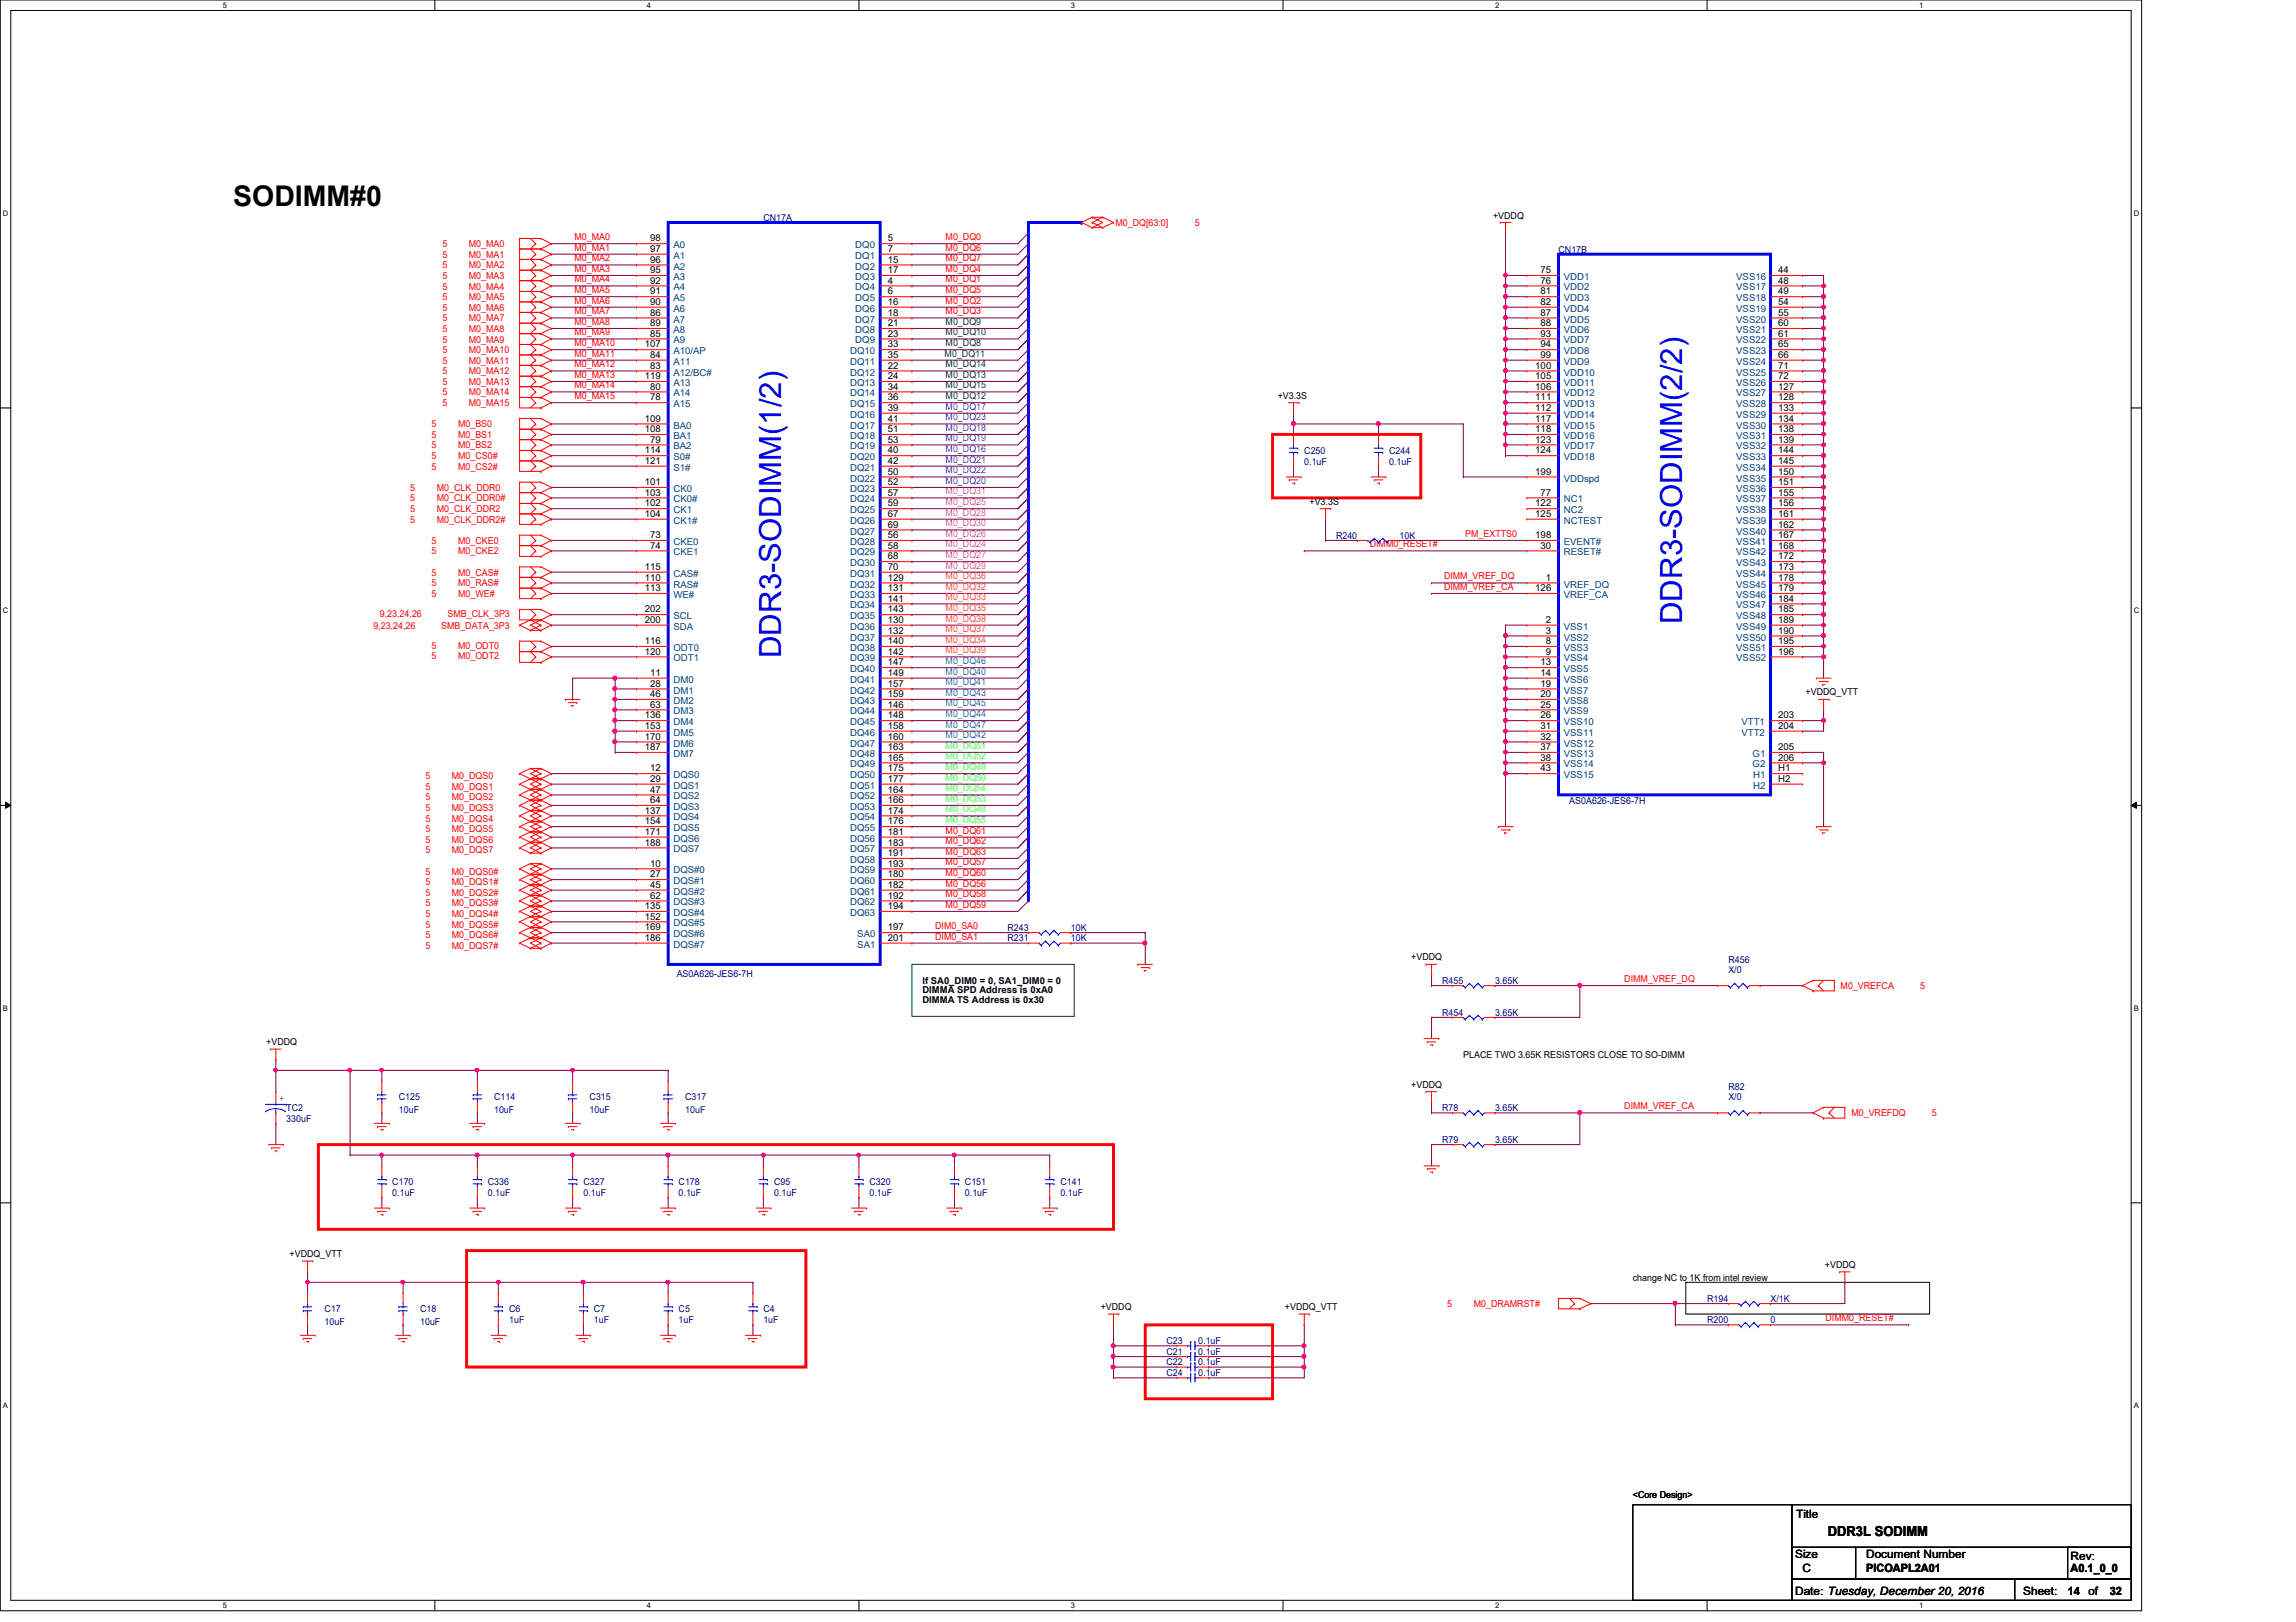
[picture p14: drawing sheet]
<svg xmlns="http://www.w3.org/2000/svg" width="297mm" height="210mm" viewBox="0 0 297 210" stroke-linecap="round" stroke-linejoin="round" font-family="sans-serif">
<defs><g id="words">
<g font-size="3.9" fill="#00f">
<text x="217.6" y="80.8" transform="rotate(-90 217.6 80.8)">DDR3-SODIMM(2/2)</text>
<text x="101" y="85.2" transform="rotate(-90 101 85.2)">DDR3-SODIMM(1/2)</text>
</g>
<text font-size="3.7" x="30.2" y="26.7">SODIMM#0</text>
<text font-size="1.8" x="236.5" y="198.7">DDR3L SODIMM</text>
<g font-size="1.5">
<text x="232.4" y="196.4">Title</text>
<text x="232.2" y="201.6">Size</text>
<text x="233.2" y="203.4">C</text>
<text x="241.4" y="201.6">Document Number</text>
<text x="241.4" y="203.4">PICOAPL2A01</text>
<text x="267.9" y="201.8">Rev:</text>
<text x="267.9" y="203.5">A0.1_0_0</text>
<text x="232.2" y="206.4">Date: Tuesday, December 20, 2016</text>
<text x="261.7" y="206.4">Sheet:</text>
<text x="267.5" y="206.4">14</text>
<text x="270.2" y="206.4">of</text>
<text x="273" y="206.4">32</text>
</g>
<g font-size="1.2" fill="#000080">
<text x="98.8" y="28.6">CN17A</text>
<text x="201.6" y="32.7">CN17B</text>
<text x="168.7" y="58.7">C250</text>
<text x="179.7" y="58.7">C244</text>
<text x="168.7" y="60.1">0.1uF</text>
<text x="179.7" y="60.1">0.1uF</text>
<text x="172.8" y="69.7">R240</text>
<text x="181.1" y="69.7">10K</text>
<text x="203" y="104">AS0A626-JES6-7H</text>
<text x="130.3" y="120.4">R243</text>
<text x="130.3" y="121.8">R231</text>
<text x="138.6" y="120.4">10K</text>
<text x="138.6" y="121.8">10K</text>
<text x="223.6" y="124.6">R456</text>
<text x="223.6" y="125.9">X/0</text>
<text x="87.5" y="126.5">AS0A626-JES6-7H</text>
<text x="186.6" y="127.3">R455</text>
<text x="186.6" y="131.4">R454</text>
<text x="193.4" y="127.3">3.65K</text>
<text x="193.4" y="131.4">3.65K</text>
<text x="37" y="143.8">TC2</text>
<text x="51.6" y="142.4">C125</text>
<text x="63.9" y="142.4">C114</text>
<text x="76.3" y="142.4">C315</text>
<text x="88.6" y="142.4">C317</text>
<text x="186.6" y="143.8">R78</text>
<text x="193.4" y="143.8">3.65K</text>
<text x="223.6" y="141">R82</text>
<text x="223.6" y="142.4">X/0</text>
<text x="37" y="145.2">330uF</text>
<text x="51.6" y="144.1">10uF</text>
<text x="63.9" y="144.1">10uF</text>
<text x="76.3" y="144.1">10uF</text>
<text x="88.6" y="144.1">10uF</text>
<text x="186.6" y="147.9">R79</text>
<text x="193.4" y="147.9">3.65K</text>
<text x="50.8" y="153.4">C170</text>
<text x="50.8" y="154.7">0.1uF</text>
<text x="63.1" y="153.4">C336</text>
<text x="63.1" y="154.7">0.1uF</text>
<text x="75.5" y="153.4">C327</text>
<text x="75.5" y="154.7">0.1uF</text>
<text x="87.8" y="153.4">C178</text>
<text x="87.8" y="154.7">0.1uF</text>
<text x="100.2" y="153.4">C95</text>
<text x="100.2" y="154.7">0.1uF</text>
<text x="112.5" y="153.4">C320</text>
<text x="112.5" y="154.7">0.1uF</text>
<text x="124.8" y="153.4">C151</text>
<text x="124.8" y="154.7">0.1uF</text>
<text x="137.2" y="153.4">C141</text>
<text x="137.2" y="154.7">0.1uF</text>
<text x="42" y="169.8">C17</text>
<text x="42" y="171.5">10uF</text>
<text x="54.4" y="169.8">C18</text>
<text x="54.4" y="171.5">10uF</text>
<text x="65.9" y="169.8">C6</text>
<text x="65.9" y="171.2">1uF</text>
<text x="76.8" y="169.8">C7</text>
<text x="76.8" y="171.2">1uF</text>
<text x="87.8" y="169.8">C5</text>
<text x="87.8" y="171.2">1uF</text>
<text x="98.8" y="169.8">C4</text>
<text x="98.8" y="171.2">1uF</text>
<text x="150.9" y="173.9">C23</text>
<text x="155" y="173.9">0.1uF</text>
<text x="220.8" y="168.4">R194</text>
<text x="220.8" y="171.2">R200</text>
<text x="229.1" y="168.4">X/1K</text>
<text x="229.1" y="171.2">0</text>
<text x="150.9" y="175.3">C21</text>
<text x="150.9" y="176.7">C22</text>
<text x="150.9" y="178.1">C24</text>
<text x="155" y="175.3">0.1uF</text>
<text x="155" y="176.7">0.1uF</text>
<text x="155" y="178.1">0.1uF</text>
</g>
<g font-size="1.2" fill="#f00">
<text x="144.3" y="29.3">M0_DQ[63:0]</text>
<text x="154.6" y="29.3">5</text>
<text x="57.2" y="32">5</text>
<text x="57.2" y="33.4">5</text>
<text x="57.2" y="34.7">5</text>
<text x="60.7" y="32">M0_MA0</text>
<text x="60.7" y="33.4">M0_MA1</text>
<text x="60.7" y="34.7">M0_MA2</text>
<text x="74.3" y="31.1">M0_MA0</text>
<text x="74.3" y="35.2">M0_MA3</text>
<text x="74.3" y="32.4">M0_MA1</text>
<text x="74.3" y="33.8">M0_MA2</text>
<text x="122.3" y="33.8">M0_DQ7</text>
<text x="122.3" y="31.1">M0_DQ0</text>
<text x="122.3" y="32.4">M0_DQ6</text>
<text x="122.3" y="35.2">M0_DQ4</text>
<text x="57.2" y="36.1">5</text>
<text x="57.2" y="37.5">5</text>
<text x="57.2" y="38.9">5</text>
<text x="57.2" y="40.2">5</text>
<text x="57.2" y="41.6">5</text>
<text x="60.7" y="36.1">M0_MA3</text>
<text x="60.7" y="37.5">M0_MA4</text>
<text x="60.7" y="38.9">M0_MA5</text>
<text x="60.7" y="40.2">M0_MA6</text>
<text x="60.7" y="41.6">M0_MA7</text>
<text x="74.3" y="37.9">M0_MA5</text>
<text x="74.3" y="36.5">M0_MA4</text>
<text x="74.3" y="40.7">M0_MA7</text>
<text x="74.3" y="39.3">M0_MA6</text>
<text x="122.3" y="36.5">M0_DQ1</text>
<text x="122.3" y="40.7">M0_DQ3</text>
<text x="122.3" y="39.3">M0_DQ2</text>
<text x="122.3" y="37.9">M0_DQ5</text>
<text x="57.2" y="43">5</text>
<text x="57.2" y="44.3">5</text>
<text x="57.2" y="45.7">5</text>
<text x="57.2" y="47.1">5</text>
<text x="60.7" y="43">M0_MA8</text>
<text x="60.7" y="44.3">M0_MA9</text>
<text x="60.7" y="45.7">M0_MA10</text>
<text x="60.7" y="47.1">M0_MA11</text>
<text x="74.3" y="44.8">M0_MA10</text>
<text x="74.3" y="47.5">M0_MA12</text>
<text x="74.3" y="43.4">M0_MA9</text>
<text x="74.3" y="46.1">M0_MA11</text>
<text x="74.3" y="42">M0_MA8</text>
<text x="57.2" y="48.4">5</text>
<text x="57.2" y="49.8">5</text>
<text x="57.2" y="51.2">5</text>
<text x="57.2" y="52.6">5</text>
<text x="60.7" y="48.4">M0_MA12</text>
<text x="60.7" y="49.8">M0_MA13</text>
<text x="60.7" y="51.2">M0_MA14</text>
<text x="60.7" y="52.6">M0_MA15</text>
<text x="74.3" y="51.6">M0_MA15</text>
<text x="74.3" y="48.9">M0_MA13</text>
<text x="74.3" y="50.2">M0_MA14</text>
<text x="55.8" y="56.7">5</text>
<text x="55.8" y="55.3">5</text>
<text x="55.8" y="58">5</text>
<text x="55.8" y="59.4">5</text>
<text x="59.3" y="56.7">M0_BS1</text>
<text x="59.3" y="55.3">M0_BS0</text>
<text x="59.3" y="58">M0_BS2</text>
<text x="59.3" y="59.4">M0_CS0#</text>
<text x="53.1" y="63.5">5</text>
<text x="53.1" y="64.9">5</text>
<text x="55.8" y="60.8">5</text>
<text x="56.5" y="63.5">M0_CLK_DDR0</text>
<text x="56.5" y="64.9">M0_CLK_DDR0#</text>
<text x="59.3" y="60.8">M0_CS2#</text>
<text x="53.1" y="66.3">5</text>
<text x="53.1" y="67.6">5</text>
<text x="55.8" y="70.4">5</text>
<text x="55.8" y="71.8">5</text>
<text x="56.5" y="66.3">M0_CLK_DDR2</text>
<text x="56.5" y="67.6">M0_CLK_DDR2#</text>
<text x="59.3" y="70.4">M0_CKE0</text>
<text x="59.3" y="71.8">M0_CKE2</text>
<text x="177.2" y="70.8">DIMM0_RESET#</text>
<text x="189.6" y="69.5">PM_EXTTS0</text>
<text x="55.8" y="74.5">5</text>
<text x="55.8" y="75.9">5</text>
<text x="55.8" y="77.3">5</text>
<text x="59.3" y="74.5">M0_CAS#</text>
<text x="59.3" y="75.9">M0_RAS#</text>
<text x="59.3" y="77.3">M0_WE#</text>
<text x="186.8" y="75">DIMM_VREF_DQ</text>
<text x="186.8" y="76.3">DIMM_VREF_CA</text>
<text x="48.3" y="81.4">9,23,24,26</text>
<text x="49.1" y="79.8">9,23,24,26</text>
<text x="55.8" y="84">5</text>
<text x="57.1" y="81.4">SMB_DATA_3P3</text>
<text x="57.9" y="79.8">SMB_CLK_3P3</text>
<text x="59.3" y="84">M0_ODT0</text>
<text x="55.8" y="85.3">5</text>
<text x="59.3" y="85.3">M0_ODT2</text>
<text x="55" y="100.8">5</text>
<text x="58.5" y="100.8">M0_DQS0</text>
<text x="55" y="102.2">5</text>
<text x="55" y="107.7">5</text>
<text x="55" y="106.3">5</text>
<text x="55" y="104.9">5</text>
<text x="55" y="103.6">5</text>
<text x="58.5" y="102.2">M0_DQS1</text>
<text x="58.5" y="107.7">M0_DQS5</text>
<text x="58.5" y="106.3">M0_DQS4</text>
<text x="58.5" y="104.9">M0_DQS3</text>
<text x="58.5" y="103.6">M0_DQS2</text>
<text x="122.3" y="107.9">M0_DQ61</text>
<text x="55" y="113.2">5</text>
<text x="55" y="110.4">5</text>
<text x="55" y="109.1">5</text>
<text x="58.5" y="113.2">M0_DQS0#</text>
<text x="58.5" y="110.4">M0_DQS7</text>
<text x="58.5" y="109.1">M0_DQS6</text>
<text x="122.3" y="112">M0_DQ57</text>
<text x="122.3" y="109.3">M0_DQ62</text>
<text x="122.3" y="113.4">M0_DQ60</text>
<text x="122.3" y="110.6">M0_DQ63</text>
<text x="55" y="114.6">5</text>
<text x="55" y="118.7">5</text>
<text x="55" y="117.3">5</text>
<text x="55" y="115.9">5</text>
<text x="58.5" y="114.6">M0_DQS1#</text>
<text x="58.5" y="118.7">M0_DQS4#</text>
<text x="58.5" y="117.3">M0_DQS3#</text>
<text x="58.5" y="115.9">M0_DQS2#</text>
<text x="122.3" y="114.7">M0_DQ56</text>
<text x="122.3" y="117.5">M0_DQ59</text>
<text x="122.3" y="116.1">M0_DQ58</text>
<text x="55" y="120.1">5</text>
<text x="55" y="122.8">5</text>
<text x="55" y="121.4">5</text>
<text x="58.5" y="120.1">M0_DQS5#</text>
<text x="58.5" y="122.8">M0_DQS7#</text>
<text x="58.5" y="121.4">M0_DQS6#</text>
<text x="121" y="121.6">DIM0_SA1</text>
<text x="121" y="120.2">DIM0_SA0</text>
<text x="210.1" y="127.1">DIMM_VREF_DQ</text>
<text x="238.1" y="128">M0_VREFCA</text>
<text x="248.4" y="128">5</text>
<text x="210.1" y="143.6">DIMM_VREF_CA</text>
<text x="239.5" y="144.4">M0_VREFDQ</text>
<text x="249.9" y="144.4">5</text>
<text x="187.2" y="169.2">5</text>
<text x="190.7" y="169.2">M0_DRAMRST#</text>
<text x="236.2" y="171">DIMM0_RESET#</text>
</g>
<g font-size="1.2">
<text x="193.2" y="28.3">+VDDQ</text>
<text x="84.1" y="31.2">98</text>
<text x="84.1" y="32.6">97</text>
<text x="84.1" y="34">96</text>
<text x="84.1" y="35.3">95</text>
<text x="114.8" y="31.2">5</text>
<text x="114.8" y="32.6">7</text>
<text x="114.8" y="34">15</text>
<text x="114.8" y="35.3">17</text>
<text x="199.3" y="35.3">75</text>
<text x="230" y="35.3">44</text>
<text x="84.1" y="36.7">92</text>
<text x="84.1" y="38.1">91</text>
<text x="84.1" y="39.5">90</text>
<text x="84.1" y="40.9">86</text>
<text x="114.8" y="36.7">4</text>
<text x="114.8" y="38.1">6</text>
<text x="114.8" y="39.5">16</text>
<text x="114.8" y="40.9">18</text>
<text x="199.3" y="36.7">76</text>
<text x="199.3" y="38.1">81</text>
<text x="199.3" y="39.5">82</text>
<text x="199.3" y="40.9">87</text>
<text x="230" y="38.1">49</text>
<text x="230" y="39.5">54</text>
<text x="230" y="40.9">55</text>
<text x="230" y="36.7">48</text>
<text x="83.4" y="45">107</text>
<text x="84.1" y="42.2">89</text>
<text x="84.1" y="43.6">85</text>
<text x="84.1" y="46.3">84</text>
<text x="84.1" y="47.7">83</text>
<text x="114.8" y="42.2">21</text>
<text x="114.8" y="43.6">23</text>
<text x="114.8" y="45">33</text>
<text x="114.8" y="46.3">35</text>
<text x="114.8" y="47.7">22</text>
<text x="198.6" y="47.7">100</text>
<text x="199.3" y="42.2">88</text>
<text x="199.3" y="43.6">93</text>
<text x="199.3" y="45">94</text>
<text x="199.3" y="46.3">99</text>
<text x="230" y="42.2">60</text>
<text x="230" y="43.6">61</text>
<text x="230" y="45">65</text>
<text x="230" y="46.3">66</text>
<text x="230" y="47.7">71</text>
<text x="83.4" y="49.1">119</text>
<text x="84.1" y="50.4">80</text>
<text x="84.1" y="51.8">78</text>
<text x="114.8" y="49.1">24</text>
<text x="114.8" y="50.4">34</text>
<text x="114.8" y="51.8">36</text>
<text x="114.8" y="53.2">39</text>
<text x="165.3" y="51.6">+V3.3S</text>
<text x="198.6" y="49.1">105</text>
<text x="198.6" y="50.4">106</text>
<text x="198.6" y="51.8">111</text>
<text x="198.6" y="53.2">112</text>
<text x="230" y="49.1">72</text>
<text x="230" y="50.4">127</text>
<text x="230" y="51.8">128</text>
<text x="230" y="53.2">133</text>
<text x="83.4" y="54.6">109</text>
<text x="83.4" y="55.9">108</text>
<text x="83.4" y="58.7">114</text>
<text x="84.1" y="57.3">79</text>
<text x="114.8" y="54.6">41</text>
<text x="114.8" y="55.9">51</text>
<text x="114.8" y="57.3">53</text>
<text x="114.8" y="58.7">40</text>
<text x="198.6" y="54.6">117</text>
<text x="198.6" y="55.9">118</text>
<text x="198.6" y="57.3">123</text>
<text x="198.6" y="58.7">124</text>
<text x="230" y="54.6">134</text>
<text x="230" y="55.9">138</text>
<text x="230" y="57.3">139</text>
<text x="230" y="58.7">144</text>
<text x="83.4" y="60">121</text>
<text x="83.4" y="62.8">101</text>
<text x="83.4" y="64.1">103</text>
<text x="83.4" y="65.5">102</text>
<text x="114.8" y="60">42</text>
<text x="114.8" y="61.4">50</text>
<text x="114.8" y="62.8">52</text>
<text x="114.8" y="64.1">57</text>
<text x="114.8" y="65.5">59</text>
<text x="169.4" y="65.3">+V3.3S</text>
<text x="198.6" y="65.5">122</text>
<text x="198.6" y="61.4">199</text>
<text x="199.3" y="64.1">77</text>
<text x="230" y="60">145</text>
<text x="230" y="61.4">150</text>
<text x="230" y="62.8">151</text>
<text x="230" y="64.1">155</text>
<text x="230" y="65.5">156</text>
<text x="83.4" y="66.9">104</text>
<text x="84.1" y="69.6">73</text>
<text x="84.1" y="71">74</text>
<text x="114.8" y="66.9">67</text>
<text x="114.8" y="68.3">69</text>
<text x="114.8" y="69.6">56</text>
<text x="114.8" y="71">58</text>
<text x="198.6" y="66.9">125</text>
<text x="198.6" y="69.6">198</text>
<text x="199.3" y="71">30</text>
<text x="230" y="66.9">161</text>
<text x="230" y="68.3">162</text>
<text x="230" y="69.6">167</text>
<text x="230" y="71">168</text>
<text x="83.4" y="73.7">115</text>
<text x="83.4" y="75.1">110</text>
<text x="83.4" y="76.5">113</text>
<text x="114.8" y="72.4">68</text>
<text x="114.8" y="73.7">70</text>
<text x="114.8" y="75.1">129</text>
<text x="114.8" y="76.5">131</text>
<text x="114.8" y="77.9">141</text>
<text x="198.6" y="76.5">126</text>
<text x="200" y="75.1">1</text>
<text x="230" y="72.4">172</text>
<text x="230" y="73.7">173</text>
<text x="230" y="75.1">178</text>
<text x="230" y="76.5">179</text>
<text x="230" y="77.9">184</text>
<text x="83.4" y="79.2">202</text>
<text x="83.4" y="80.6">200</text>
<text x="83.4" y="83.4">116</text>
<text x="114.8" y="79.2">143</text>
<text x="114.8" y="80.6">130</text>
<text x="114.8" y="82">132</text>
<text x="114.8" y="83.4">140</text>
<text x="200" y="80.6">2</text>
<text x="200" y="82">3</text>
<text x="200" y="83.4">8</text>
<text x="230" y="79.2">185</text>
<text x="230" y="80.6">189</text>
<text x="230" y="82">190</text>
<text x="230" y="83.4">195</text>
<text x="83.4" y="84.7">120</text>
<text x="84.1" y="87.5">11</text>
<text x="84.1" y="88.9">28</text>
<text x="114.8" y="84.7">142</text>
<text x="114.8" y="86.1">147</text>
<text x="114.8" y="87.5">149</text>
<text x="114.8" y="88.9">157</text>
<text x="199.3" y="86.1">13</text>
<text x="199.3" y="87.5">14</text>
<text x="199.3" y="88.9">19</text>
<text x="200" y="84.7">9</text>
<text x="230" y="84.7">196</text>
<text x="83.4" y="93">136</text>
<text x="83.4" y="94.3">153</text>
<text x="83.4" y="95.7">170</text>
<text x="84.1" y="90.2">46</text>
<text x="84.1" y="91.6">63</text>
<text x="114.8" y="90.2">159</text>
<text x="114.8" y="91.6">146</text>
<text x="114.8" y="93">148</text>
<text x="114.8" y="94.3">158</text>
<text x="114.8" y="95.7">160</text>
<text x="199.3" y="90.2">20</text>
<text x="199.3" y="91.6">25</text>
<text x="199.3" y="93">26</text>
<text x="199.3" y="94.3">31</text>
<text x="199.3" y="95.7">32</text>
<text x="230" y="94.3">204</text>
<text x="230" y="93">203</text>
<text x="233.6" y="90">+VDDQ_VTT</text>
<text x="83.4" y="97.1">187</text>
<text x="84.1" y="99.8">12</text>
<text x="84.1" y="101.2">29</text>
<text x="114.8" y="97.1">163</text>
<text x="114.8" y="98.4">165</text>
<text x="114.8" y="99.8">175</text>
<text x="114.8" y="101.2">177</text>
<text x="199.3" y="97.1">37</text>
<text x="199.3" y="98.4">38</text>
<text x="199.3" y="99.8">43</text>
<text x="230" y="98.4">206</text>
<text x="230" y="97.1">205</text>
<text x="230" y="99.8">H1</text>
<text x="230" y="101.2">H2</text>
<text x="83.4" y="105.3">137</text>
<text x="83.4" y="106.7">154</text>
<text x="84.1" y="102.6">47</text>
<text x="84.1" y="103.9">64</text>
<text x="114.8" y="102.6">164</text>
<text x="114.8" y="103.9">166</text>
<text x="114.8" y="105.3">174</text>
<text x="114.8" y="106.7">176</text>
<text x="83.4" y="108">171</text>
<text x="83.4" y="109.4">188</text>
<text x="84.1" y="112.1">10</text>
<text x="84.1" y="113.5">27</text>
<text x="114.8" y="108">181</text>
<text x="114.8" y="109.4">183</text>
<text x="114.8" y="110.8">191</text>
<text x="114.8" y="112.1">193</text>
<text x="114.8" y="113.5">180</text>
<text x="83.4" y="117.6">135</text>
<text x="83.4" y="119">152</text>
<text x="84.1" y="114.9">45</text>
<text x="84.1" y="116.3">62</text>
<text x="114.8" y="114.9">182</text>
<text x="114.8" y="116.3">192</text>
<text x="114.8" y="117.6">194</text>
<text x="83.4" y="120.4">169</text>
<text x="83.4" y="121.8">186</text>
<text x="114.8" y="120.4">197</text>
<text x="114.8" y="121.8">201</text>
<text x="182.6" y="124.3">+VDDQ</text>
<text x="119.3" y="127.3">If SA0_DIM0 = 0, SA1_DIM0 = 0</text>
<text x="119.3" y="128.6">DIMMA SPD Address is 0xA0</text>
<text x="119.3" y="129.8">DIMMA TS Address is 0x30</text>
<text x="34.5" y="135.3">+VDDQ</text>
<text x="189.3" y="136.9">PLACE TWO 3.65K RESISTORS CLOSE TO SO-DIMM</text>
<text x="182.6" y="140.8">+VDDQ</text>
<text x="37.5" y="162.7">+VDDQ_VTT</text>
<text x="211.2" y="165.7">change NC to 1K from intel review</text>
<text x="236.1" y="164.1">+VDDQ</text>
<text x="142.4" y="169.5">+VDDQ</text>
<text x="166.2" y="169.5">+VDDQ_VTT</text>
<text x="211.2" y="193.8">&lt;Core Design&gt;</text>
</g>
<g font-size="1.2" fill="#004080">
<text x="87.1" y="32.1">A0</text>
<text x="87.1" y="33.5">A1</text>
<text x="87.1" y="34.9">A2</text>
<text x="110.7" y="32.1">DQ0</text>
<text x="110.7" y="33.5">DQ1</text>
<text x="110.7" y="34.9">DQ2</text>
<text x="87.1" y="36.2">A3</text>
<text x="87.1" y="37.6">A4</text>
<text x="87.1" y="39">A5</text>
<text x="87.1" y="40.3">A6</text>
<text x="87.1" y="41.7">A7</text>
<text x="110.7" y="36.2">DQ3</text>
<text x="110.7" y="37.6">DQ4</text>
<text x="110.7" y="39">DQ5</text>
<text x="110.7" y="40.3">DQ6</text>
<text x="110.7" y="41.7">DQ7</text>
<text x="202.3" y="36.2">VDD1</text>
<text x="202.3" y="37.6">VDD2</text>
<text x="202.3" y="39">VDD3</text>
<text x="202.3" y="40.3">VDD4</text>
<text x="202.3" y="41.7">VDD5</text>
<text x="224.6" y="36.2">VSS16</text>
<text x="224.6" y="39">VSS18</text>
<text x="224.6" y="40.3">VSS19</text>
<text x="224.6" y="41.7">VSS20</text>
<text x="224.6" y="37.6">VSS17</text>
<text x="87.1" y="43.1">A8</text>
<text x="87.1" y="44.4">A9</text>
<text x="87.1" y="45.8">A10/AP</text>
<text x="87.1" y="47.2">A11</text>
<text x="110" y="45.8">DQ10</text>
<text x="110" y="47.2">DQ11</text>
<text x="110.7" y="43.1">DQ8</text>
<text x="110.7" y="44.4">DQ9</text>
<text x="202.3" y="43.1">VDD6</text>
<text x="202.3" y="44.4">VDD7</text>
<text x="202.3" y="45.8">VDD8</text>
<text x="202.3" y="47.2">VDD9</text>
<text x="224.6" y="43.1">VSS21</text>
<text x="224.6" y="44.4">VSS22</text>
<text x="224.6" y="45.8">VSS23</text>
<text x="224.6" y="47.2">VSS24</text>
<text x="87.1" y="48.6">A12/BC#</text>
<text x="87.1" y="50">A13</text>
<text x="87.1" y="51.3">A14</text>
<text x="87.1" y="52.7">A15</text>
<text x="110" y="48.6">DQ12</text>
<text x="110" y="50">DQ13</text>
<text x="110" y="51.3">DQ14</text>
<text x="110" y="52.7">DQ15</text>
<text x="202.3" y="48.6">VDD10</text>
<text x="202.3" y="50">VDD11</text>
<text x="202.3" y="51.3">VDD12</text>
<text x="202.3" y="52.7">VDD13</text>
<text x="224.6" y="48.6">VSS25</text>
<text x="224.6" y="50">VSS26</text>
<text x="224.6" y="51.3">VSS27</text>
<text x="224.6" y="52.7">VSS28</text>
<text x="87.1" y="55.5">BA0</text>
<text x="87.1" y="56.8">BA1</text>
<text x="87.1" y="58.2">BA2</text>
<text x="87.1" y="59.6">S0#</text>
<text x="110" y="54.1">DQ16</text>
<text x="110" y="55.5">DQ17</text>
<text x="110" y="56.8">DQ18</text>
<text x="110" y="58.2">DQ19</text>
<text x="110" y="59.6">DQ20</text>
<text x="202.3" y="54.1">VDD14</text>
<text x="202.3" y="55.5">VDD15</text>
<text x="202.3" y="56.8">VDD16</text>
<text x="202.3" y="58.2">VDD17</text>
<text x="202.3" y="59.6">VDD18</text>
<text x="224.6" y="54.1">VSS29</text>
<text x="224.6" y="55.5">VSS30</text>
<text x="224.6" y="56.8">VSS31</text>
<text x="224.6" y="58.2">VSS32</text>
<text x="224.6" y="59.6">VSS33</text>
<text x="87.1" y="60.9">S1#</text>
<text x="87.1" y="63.7">CK0</text>
<text x="87.1" y="65">CK0#</text>
<text x="110" y="60.9">DQ21</text>
<text x="110" y="62.3">DQ22</text>
<text x="110" y="63.7">DQ23</text>
<text x="110" y="65">DQ24</text>
<text x="202.3" y="65">NC1</text>
<text x="202.3" y="62.3">VDDspd</text>
<text x="224.6" y="60.9">VSS34</text>
<text x="224.6" y="62.3">VSS35</text>
<text x="224.6" y="63.7">VSS36</text>
<text x="224.6" y="65">VSS37</text>
<text x="87.1" y="66.4">CK1</text>
<text x="87.1" y="67.8">CK1#</text>
<text x="87.1" y="70.5">CKE0</text>
<text x="87.1" y="71.9">CKE1</text>
<text x="110" y="66.4">DQ25</text>
<text x="110" y="67.8">DQ26</text>
<text x="110" y="69.2">DQ27</text>
<text x="110" y="70.5">DQ28</text>
<text x="110" y="71.9">DQ29</text>
<text x="202.3" y="66.4">NC2</text>
<text x="202.3" y="67.8">NCTEST</text>
<text x="202.3" y="70.5">EVENT#</text>
<text x="202.3" y="71.9">RESET#</text>
<text x="224.6" y="66.4">VSS38</text>
<text x="224.6" y="67.8">VSS39</text>
<text x="224.6" y="69.2">VSS40</text>
<text x="224.6" y="70.5">VSS41</text>
<text x="224.6" y="71.9">VSS42</text>
<text x="87.1" y="74.6">CAS#</text>
<text x="87.1" y="76">RAS#</text>
<text x="87.1" y="77.4">WE#</text>
<text x="110" y="73.3">DQ30</text>
<text x="110" y="74.6">DQ31</text>
<text x="110" y="76">DQ32</text>
<text x="110" y="77.4">DQ33</text>
<text x="202.3" y="76">VREF_DQ</text>
<text x="202.3" y="77.4">VREF_CA</text>
<text x="224.6" y="73.3">VSS43</text>
<text x="224.6" y="74.6">VSS44</text>
<text x="224.6" y="76">VSS45</text>
<text x="224.6" y="77.4">VSS46</text>
<text x="87.1" y="80.1">SCL</text>
<text x="87.1" y="81.5">SDA</text>
<text x="110" y="78.7">DQ34</text>
<text x="110" y="80.1">DQ35</text>
<text x="110" y="81.5">DQ36</text>
<text x="110" y="82.9">DQ37</text>
<text x="202.3" y="81.5">VSS1</text>
<text x="202.3" y="82.9">VSS2</text>
<text x="224.6" y="78.7">VSS47</text>
<text x="224.6" y="80.1">VSS48</text>
<text x="224.6" y="81.5">VSS49</text>
<text x="224.6" y="82.9">VSS50</text>
<text x="87.1" y="84.2">ODT0</text>
<text x="87.1" y="85.6">ODT1</text>
<text x="87.1" y="88.3">DM0</text>
<text x="87.1" y="89.7">DM1</text>
<text x="110" y="84.2">DQ38</text>
<text x="110" y="85.6">DQ39</text>
<text x="110" y="87">DQ40</text>
<text x="110" y="88.3">DQ41</text>
<text x="110" y="89.7">DQ42</text>
<text x="202.3" y="84.2">VSS3</text>
<text x="202.3" y="85.6">VSS4</text>
<text x="202.3" y="87">VSS5</text>
<text x="202.3" y="88.3">VSS6</text>
<text x="202.3" y="89.7">VSS7</text>
<text x="224.6" y="84.2">VSS51</text>
<text x="224.6" y="85.6">VSS52</text>
<text x="87.1" y="91.1">DM2</text>
<text x="87.1" y="92.5">DM3</text>
<text x="87.1" y="93.9">DM4</text>
<text x="87.1" y="95.2">DM5</text>
<text x="110" y="91.1">DQ43</text>
<text x="110" y="92.5">DQ44</text>
<text x="110" y="93.9">DQ45</text>
<text x="110" y="95.2">DQ46</text>
<text x="202.3" y="91.1">VSS8</text>
<text x="202.3" y="92.5">VSS9</text>
<text x="202.3" y="93.9">VSS10</text>
<text x="202.3" y="95.2">VSS11</text>
<text x="225.3" y="95.2">VTT2</text>
<text x="225.3" y="93.9">VTT1</text>
<text x="87.1" y="96.6">DM6</text>
<text x="87.1" y="98">DM7</text>
<text x="87.1" y="100.7">DQS0</text>
<text x="110" y="96.6">DQ47</text>
<text x="110" y="98">DQ48</text>
<text x="110" y="99.3">DQ49</text>
<text x="110" y="100.7">DQ50</text>
<text x="202.3" y="96.6">VSS12</text>
<text x="202.3" y="98">VSS13</text>
<text x="202.3" y="99.3">VSS14</text>
<text x="202.3" y="100.7">VSS15</text>
<text x="226.7" y="99.3">G2</text>
<text x="226.7" y="98">G1</text>
<text x="226.8" y="100.7">H1</text>
<text x="87.1" y="102.1">DQS1</text>
<text x="87.1" y="103.5">DQS2</text>
<text x="87.1" y="104.8">DQS3</text>
<text x="87.1" y="106.2">DQS4</text>
<text x="87.1" y="107.6">DQS5</text>
<text x="110" y="102.1">DQ51</text>
<text x="110" y="103.5">DQ52</text>
<text x="110" y="104.8">DQ53</text>
<text x="110" y="106.2">DQ54</text>
<text x="110" y="107.6">DQ55</text>
<text x="226.8" y="102.1">H2</text>
<text x="87.1" y="108.9">DQS6</text>
<text x="87.1" y="110.3">DQS7</text>
<text x="87.1" y="113">DQS#0</text>
<text x="110" y="108.9">DQ56</text>
<text x="110" y="110.3">DQ57</text>
<text x="110" y="111.7">DQ58</text>
<text x="110" y="113">DQ59</text>
<text x="87.1" y="114.4">DQS#1</text>
<text x="87.1" y="115.8">DQS#2</text>
<text x="87.1" y="117.2">DQS#3</text>
<text x="87.1" y="118.5">DQS#4</text>
<text x="87.1" y="119.9">DQS#5</text>
<text x="110" y="114.4">DQ60</text>
<text x="110" y="115.8">DQ61</text>
<text x="110" y="117.2">DQ62</text>
<text x="110" y="118.5">DQ63</text>
<text x="87.1" y="121.3">DQS#6</text>
<text x="87.1" y="122.6">DQS#7</text>
<text x="110.9" y="121.3">SA0</text>
<text x="110.9" y="122.6">SA1</text>
</g>
<g font-size="1.2" fill="#008000">
<text x="122.2" y="46.1">M0_DQ11</text>
<text x="122.3" y="43.4">M0_DQ10</text>
<text x="122.3" y="47.5">M0_DQ14</text>
<text x="122.3" y="44.8">M0_DQ8</text>
<text x="122.3" y="42">M0_DQ9</text>
<text x="122.3" y="50.2">M0_DQ15</text>
<text x="122.3" y="51.6">M0_DQ12</text>
<text x="122.3" y="48.9">M0_DQ13</text>
</g>
<g font-size="1.2" fill="#8000ff">
<text x="122.3" y="53">M0_DQ17</text>
<text x="122.3" y="57.1">M0_DQ19</text>
<text x="122.3" y="59.9">M0_DQ21</text>
<text x="122.3" y="54.4">M0_DQ23</text>
<text x="122.3" y="58.5">M0_DQ16</text>
<text x="122.3" y="55.8">M0_DQ18</text>
<text x="122.3" y="61.3">M0_DQ22</text>
<text x="122.3" y="62.6">M0_DQ20</text>
</g>
<g font-size="1.2" fill="#f0f">
<text x="122.3" y="65.4">M0_DQ25</text>
<text x="122.3" y="64">M0_DQ31</text>
<text x="122.3" y="70.8">M0_DQ24</text>
<text x="122.3" y="69.5">M0_DQ26</text>
<text x="122.3" y="68.1">M0_DQ30</text>
<text x="122.3" y="66.7">M0_DQ28</text>
<text x="122.3" y="72.2">M0_DQ27</text>
<text x="122.3" y="73.6">M0_DQ29</text>
</g>
<g font-size="1.2" fill="#ff8000">
<text x="122.3" y="76.3">M0_DQ32</text>
<text x="122.3" y="77.7">M0_DQ33</text>
<text x="122.3" y="75">M0_DQ36</text>
<text x="122.3" y="80.4">M0_DQ38</text>
<text x="122.3" y="79.1">M0_DQ35</text>
<text x="122.3" y="81.8">M0_DQ37</text>
<text x="122.3" y="83.2">M0_DQ34</text>
<text x="122.3" y="84.5">M0_DQ39</text>
</g>
<g font-size="1.2" fill="#0080ff">
<text x="122.3" y="85.9">M0_DQ46</text>
<text x="122.3" y="87.3">M0_DQ40</text>
<text x="122.3" y="88.7">M0_DQ41</text>
<text x="122.3" y="92.8">M0_DQ44</text>
<text x="122.3" y="95.5">M0_DQ42</text>
<text x="122.3" y="91.4">M0_DQ45</text>
<text x="122.3" y="94.1">M0_DQ47</text>
<text x="122.3" y="90">M0_DQ43</text>
</g>
<g font-size="1.2" fill="#0f0">
<text x="122.3" y="101">M0_DQ50</text>
<text x="122.3" y="99.7">M0_DQ49</text>
<text x="122.3" y="96.9">M0_DQ51</text>
<text x="122.3" y="98.3">M0_DQ52</text>
<text x="122.3" y="106.5">M0_DQ55</text>
<text x="122.3" y="105.1">M0_DQ48</text>
<text x="122.3" y="102.4">M0_DQ54</text>
<text x="122.3" y="103.8">M0_DQ53</text>
</g>
<text font-size="1.2" fill="#00f" x="36.1" y="142.5">+</text>
<g font-size="1">
<text x="28.8" y="1">5</text>
<text x="83.7" y="1">4</text>
<text x="138.6" y="1">3</text>
<text x="193.4" y="1">2</text>
<text x="248.3" y="1">1</text>
<text x=".4" y="27.9">D</text>
<text x="276.1" y="27.9">D</text>
<text x=".4" y="79.4">C</text>
<text x="276.1" y="79.4">C</text>
<text x=".4" y="130.8">B</text>
<text x="276.1" y="130.8">B</text>
<text x=".4" y="182.2">A</text>
<text x="276.1" y="182.2">A</text>
<text x="28.8" y="208.1">5</text>
<text x="83.7" y="208.1">4</text>
<text x="138.6" y="208.1">3</text>
<text x="193.4" y="208.1">2</text>
<text x="248.3" y="208.1">1</text>
</g>
</g></defs>
<path d="M0 0h277.1v208.4h-277.1zM1.4 1.4h274.3v205.7h-274.3z" fill="none" stroke="#000" stroke-width=".13"/>
<g fill="#fff">
<path d="M28.8 .1h.6v1.1h-.6z"/>
<path d="M28.8 207.2h.6v1.1h-.6z"/>
</g>
<path d="M56.3 0v1.4M56.3 207.1v1.3" fill="none" stroke="#000" stroke-width=".13"/>
<g fill="#fff">
<path d="M83.7 .1h.5v1.1h-.5z"/>
<path d="M83.7 207.2h.5v1.1h-.5z"/>
</g>
<path d="M111.1 0v1.4M111.1 207.1v1.3" fill="none" stroke="#000" stroke-width=".13"/>
<g fill="#fff">
<path d="M138.6 .1h.5v1.1h-.5z"/>
<path d="M138.6 207.2h.5v1.1h-.5z"/>
</g>
<path d="M166 0v1.4M166 207.1v1.3" fill="none" stroke="#000" stroke-width=".13"/>
<g fill="#fff">
<path d="M193.4 .1h.6v1.1h-.6z"/>
<path d="M193.4 207.2h.6v1.1h-.6z"/>
</g>
<path d="M220.8 0v1.4M220.8 207.1v1.3" fill="none" stroke="#000" stroke-width=".13"/>
<g fill="#fff">
<path d="M248.3 .1h.5v1.1h-.5z"/>
<path d="M248.3 207.2h.5v1.1h-.5z"/>
<path d="M.4 27.1h.7v1.1h-.7z"/>
<path d="M276.1 27.1h.7v1.1h-.7z"/>
<path d="M.4 78.5h.7v1.1h-.7z"/>
<path d="M276.1 78.5h.7v1.1h-.7z"/>
</g>
<path d="M0 52.8h1.4M275.7 52.8h1.4" fill="none" stroke="#000" stroke-width=".13"/>
<g fill="#fff">
<path d="M.4 129.9h.6v1.1h-.6z"/>
<path d="M276.1 129.9h.6v1.1h-.6z"/>
</g>
<path d="M0 104.2h1.4M.7 103.8l.7 .4-.7 .4zM275.7 104.2l.7-.4v.8zM275.7 104.2h1.4" fill="none" stroke="#000" stroke-width=".13"/>
<path d="M.7 103.8l.7 .4-.7 .4zM275.7 104.2l.7-.4v.8z" fill="#000"/>
<g fill="#fff">
<path d="M.4 181.4h.6v1.1h-.6z"/>
<path d="M276.1 181.4h.6v1.1h-.6z"/>
</g>
<path d="M0 155.7h1.4M275.7 155.7h1.4M218.1 165.9h31.5v4.2h-31.5z" fill="none" stroke="#000" stroke-width=".13"/>
<path d="M118 124.8h21v6.7h-21z" fill="none" stroke="#008000" stroke-width=".13"/>
<path d="M164.6 56.2h19.2v8.2h-19.2zM41.2 148.1h102.9v11h-102.9zM60.4 161.8h43.9v15.1h-43.9zM148.2 171.4h16.4v9.6h-16.4z" fill="none" stroke="#f00" stroke-width=".38"/>
<g fill="none" stroke="#800040" stroke-width=".13">
<path d="M71.3 31.5h.1M71.3 35.6h.1M71.3 38.4h.1M71.3 37h.1M71.3 32.9h.1M71.3 34.3h.1M71.3 39.8h.1M71.3 31.5h11M71.3 35.6h11M71.3 38.4h11M71.3 37h11M71.3 32.9h11"/>
<path d="M71.3 34.3h11M71.3 39.8h11M71.3 52.1h.1M71.3 45.3h.1M71.3 48h.1M71.3 43.9h.1M71.3 46.6h.1M71.3 41.1h.1M71.3 49.4h.1M71.3 42.5h.1M71.3 50.7h.1M71.3 52.1h11"/>
<path d="M71.3 45.3h11M71.3 48h11M71.3 43.9h11M71.3 46.6h11M71.3 41.1h11M71.3 49.4h11M71.3 42.5h11M71.3 50.7h11M118 107h.1M118 107h13.7M138.6 120.7h.1M138.6 122h.1"/>
<path d="M138.6 120.7h9.6M138.6 122h9.6M148.2 122h.1M148.2 122v2.8"/>
</g>
<circle cx="148.1" cy="122" r=".26" fill="#f0f"/>
<circle cx="148.1" cy="122" r=".26" fill="none" stroke="#f0f" stroke-width=".13"/>
<g fill="none" stroke="#800040" stroke-width=".13">
<path d="M233.2 35.6h.1M233.2 37h.1M233.2 35.6h2.7M235.9 35.6h.1M235.9 35.6v1.4h-2.7M233.2 42.5h.1M233.2 42.5h2.7M171.5 69.9h.1M171.5 67.2v2.7M171.5 69.9h4.1M175.6 69.9h.1M233.2 94.6h.1"/>
<path d="M233.2 93.3h.1M233.2 93.3h2.7M235.9 93.3h.1M235.9 98.7h.1M235.9 93.3v1.3h-2.7M235.9 98.7v8.3M118 101.5h.1M118 100.1h.1M118 105.6h.1M118 101.5h13.7M118 100.1h13.7M118 105.6h13.7"/>
<path d="M148.2 120.7h.1M148.2 120.7v1.3"/>
</g>
<circle cx="235.9" cy="98.7" r=".26" fill="#f0f"/>
<circle cx="235.9" cy="98.7" r=".26" fill="none" stroke="#f0f" stroke-width=".13"/>
<path d="M233.2 97.4h.1M233.2 97.4h2.7" fill="none" stroke="#800040" stroke-width=".13"/>
<path d="M133.1 112.4v1.4" fill="none" stroke="#00f" stroke-width=".38"/>
<circle cx="133.1" cy="112.4" r=".19" fill="#00f"/>
<path d="M235.9 52.1h.1M235.9 52.1v1.4" fill="none" stroke="#800040" stroke-width=".13"/>
<circle cx="235.9" cy="53.5" r=".26" fill="#f0f"/>
<circle cx="235.9" cy="53.5" r=".26" fill="none" stroke="#f0f" stroke-width=".13"/>
<circle cx="235.9" cy="52.1" r=".26" fill="#f0f"/>
<circle cx="235.9" cy="52.1" r=".26" fill="none" stroke="#f0f" stroke-width=".13"/>
<path d="M235.9 76.8h.1M235.9 76.8v1.3M235.9 80.9h.1M235.9 80.9v1.4" fill="none" stroke="#800040" stroke-width=".13"/>
<circle cx="235.9" cy="76.8" r=".25" fill="#f0f"/>
<circle cx="235.9" cy="76.8" r=".25" fill="none" stroke="#f0f" stroke-width=".13"/>
<path d="M235.9 53.5h.1M235.9 53.5v1.4M235.9 60.3h.1M235.9 60.3v1.4" fill="none" stroke="#800040" stroke-width=".13"/>
<circle cx="235.9" cy="54.8" r=".26" fill="#f0f"/>
<circle cx="235.9" cy="54.8" r=".26" fill="none" stroke="#f0f" stroke-width=".13"/>
<path d="M235.9 72.7h.1M235.9 72.7v1.3" fill="none" stroke="#800040" stroke-width=".13"/>
<circle cx="235.9" cy="74" r=".26" fill="#f0f"/>
<circle cx="235.9" cy="74" r=".26" fill="none" stroke="#f0f" stroke-width=".13"/>
<path d="M235.9 75.4h.1M235.9 75.4v1.4M235.9 97.4h.1M235.9 97.4v1.3M118 112.4h.1M118 112.4h13.7" fill="none" stroke="#800040" stroke-width=".13"/>
<path d="M133.1 115.2v1.4" fill="none" stroke="#00f" stroke-width=".38"/>
<circle cx="133.1" cy="115.2" r=".19" fill="#00f"/>
<path d="M133.1 109.7v1.4" fill="none" stroke="#00f" stroke-width=".38"/>
<circle cx="133.1" cy="109.7" r=".19" fill="#00f"/>
<path d="M235.9 74h.1M235.9 71.3h.1M235.9 79.5h.1M235.9 71.3v1.4M235.9 74v1.4M235.9 79.5v1.4M235.9 85h.1M235.9 85v2.8" fill="none" stroke="#800040" stroke-width=".13"/>
<circle cx="235.9" cy="80.9" r=".26" fill="#f0f"/>
<circle cx="235.9" cy="80.9" r=".26" fill="none" stroke="#f0f" stroke-width=".13"/>
<path d="M235.9 69.9h.1M235.9 69.9v1.4M235.9 82.3h.1M235.9 82.3v1.4" fill="none" stroke="#800040" stroke-width=".13"/>
<circle cx="235.9" cy="71.3" r=".26" fill="#f0f"/>
<circle cx="235.9" cy="71.3" r=".26" fill="none" stroke="#f0f" stroke-width=".13"/>
<circle cx="235.9" cy="69.9" r=".25" fill="#f0f"/>
<circle cx="235.9" cy="69.9" r=".25" fill="none" stroke="#f0f" stroke-width=".13"/>
<path d="M235.9 78.1h.1M235.9 78.1v1.4" fill="none" stroke="#800040" stroke-width=".13"/>
<circle cx="235.9" cy="79.5" r=".26" fill="#f0f"/>
<circle cx="235.9" cy="79.5" r=".26" fill="none" stroke="#f0f" stroke-width=".13"/>
<circle cx="235.9" cy="78.1" r=".26" fill="#f0f"/>
<circle cx="235.9" cy="78.1" r=".26" fill="none" stroke="#f0f" stroke-width=".13"/>
<path d="M235.9 83.7h.1M235.9 83.7v1.3" fill="none" stroke="#800040" stroke-width=".13"/>
<circle cx="235.9" cy="85" r=".26" fill="#f0f"/>
<circle cx="235.9" cy="85" r=".26" fill="none" stroke="#f0f" stroke-width=".13"/>
<circle cx="235.9" cy="83.6" r=".25" fill="#f0f"/>
<circle cx="235.9" cy="83.6" r=".25" fill="none" stroke="#f0f" stroke-width=".13"/>
<path d="M233.2 59h.1M233.2 52.1h.1M233.2 56.2h.1M233.2 59h2.7M233.2 52.1h2.7M233.2 56.2h2.7M118 71.3h.1M118 71.3h13.7" fill="none" stroke="#800040" stroke-width=".13"/>
<circle cx="235.9" cy="56.2" r=".25" fill="#f0f"/>
<circle cx="235.9" cy="56.2" r=".25" fill="none" stroke="#f0f" stroke-width=".13"/>
<g fill="none" stroke="#800040" stroke-width=".13">
<path d="M233.2 53.5h.1M233.2 57.6h.1M233.2 50.7h.1M233.2 54.9h.1M233.2 53.5h2.7M233.2 57.6h2.7M233.2 50.7h2.7M233.2 54.9h2.7M71.3 71.3h.1M71.3 69.9h.1M71.3 71.3h11M71.3 69.9h11"/>
<path d="M233.2 67.2h.1M233.2 64.4h.1M233.2 67.2h2.7M233.2 64.4h2.7"/>
</g>
<circle cx="235.9" cy="64.4" r=".26" fill="#f0f"/>
<circle cx="235.9" cy="64.4" r=".26" fill="none" stroke="#f0f" stroke-width=".13"/>
<path d="M233.2 43.9h.1M233.2 43.9h2.7M233.2 61.7h.1M233.2 61.7h2.7" fill="none" stroke="#800040" stroke-width=".13"/>
<circle cx="235.9" cy="43.9" r=".26" fill="#f0f"/>
<circle cx="235.9" cy="43.9" r=".26" fill="none" stroke="#f0f" stroke-width=".13"/>
<path d="M233.2 38.4h.1M233.2 38.4h2.7M233.2 48h.1M233.2 41.1h.1M233.2 45.3h.1M233.2 48h2.7M233.2 41.1h2.7M233.2 45.3h2.7" fill="none" stroke="#800040" stroke-width=".13"/>
<circle cx="235.9" cy="38.4" r=".26" fill="#f0f"/>
<circle cx="235.9" cy="38.4" r=".26" fill="none" stroke="#f0f" stroke-width=".13"/>
<path d="M233.2 39.8h.1M233.2 39.8h2.7M233.2 46.6h.1M233.2 46.6h2.7M233.2 68.6h.1M233.2 68.6h2.7" fill="none" stroke="#800040" stroke-width=".13"/>
<circle cx="235.9" cy="68.5" r=".26" fill="#f0f"/>
<circle cx="235.9" cy="68.5" r=".26" fill="none" stroke="#f0f" stroke-width=".13"/>
<path d="M233.2 65.8h.1M233.2 69.9h.1M233.2 60.3h.1M233.2 65.8h2.7M233.2 69.9h2.7M233.2 60.3h2.7" fill="none" stroke="#800040" stroke-width=".13"/>
<circle cx="235.9" cy="60.3" r=".26" fill="#f0f"/>
<circle cx="235.9" cy="60.3" r=".26" fill="none" stroke="#f0f" stroke-width=".13"/>
<path d="M233.2 63.1h.1M235.9 61.7h.1M235.9 61.7v1.4h-2.7" fill="none" stroke="#800040" stroke-width=".13"/>
<circle cx="235.9" cy="63" r=".25" fill="#f0f"/>
<circle cx="235.9" cy="63" r=".25" fill="none" stroke="#f0f" stroke-width=".13"/>
<circle cx="235.9" cy="61.7" r=".26" fill="#f0f"/>
<circle cx="235.9" cy="61.7" r=".26" fill="none" stroke="#f0f" stroke-width=".13"/>
<path d="M235.9 50.7h.1M235.9 46.6h.1M235.9 46.6v1.4M235.9 50.7v1.4M235.9 68.6h.1M235.9 65.8h.1M235.9 65.8v1.4M235.9 68.6v1.3" fill="none" stroke="#800040" stroke-width=".13"/>
<circle cx="235.9" cy="67.2" r=".26" fill="#f0f"/>
<circle cx="235.9" cy="67.2" r=".26" fill="none" stroke="#f0f" stroke-width=".13"/>
<circle cx="235.9" cy="65.8" r=".26" fill="#f0f"/>
<circle cx="235.9" cy="65.8" r=".26" fill="none" stroke="#f0f" stroke-width=".13"/>
<path d="M235.9 43.9h.1M235.9 57.6h.1M235.9 43.9v1.4M235.9 57.6v1.4" fill="none" stroke="#800040" stroke-width=".13"/>
<circle cx="235.9" cy="58.9" r=".26" fill="#f0f"/>
<circle cx="235.9" cy="58.9" r=".26" fill="none" stroke="#f0f" stroke-width=".13"/>
<circle cx="235.9" cy="57.6" r=".26" fill="#f0f"/>
<circle cx="235.9" cy="57.6" r=".26" fill="none" stroke="#f0f" stroke-width=".13"/>
<path d="M235.9 37h.1M235.9 37v1.4M235.9 59h.1M235.9 59v1.3" fill="none" stroke="#800040" stroke-width=".13"/>
<circle cx="235.9" cy="37" r=".26" fill="#f0f"/>
<circle cx="235.9" cy="37" r=".26" fill="none" stroke="#f0f" stroke-width=".13"/>
<path d="M235.9 38.4h.1M235.9 38.4v1.4M235.9 49.4h.1M235.9 49.4v1.3M235.9 67.2h.1M235.9 67.2v1.4" fill="none" stroke="#800040" stroke-width=".13"/>
<circle cx="235.9" cy="50.7" r=".26" fill="#f0f"/>
<circle cx="235.9" cy="50.7" r=".26" fill="none" stroke="#f0f" stroke-width=".13"/>
<path d="M235.9 39.8h.1M235.9 39.8v1.3M235.9 54.9h.1M235.9 56.2h.1M235.9 42.5h.1M235.9 42.5v1.4M235.9 54.9v2.7M235.9 64.4h.1M235.9 63.1h.1M235.9 63.1v2.7" fill="none" stroke="#800040" stroke-width=".13"/>
<circle cx="235.9" cy="41.1" r=".26" fill="#f0f"/>
<circle cx="235.9" cy="41.1" r=".26" fill="none" stroke="#f0f" stroke-width=".13"/>
<circle cx="235.9" cy="39.8" r=".26" fill="#f0f"/>
<circle cx="235.9" cy="39.8" r=".26" fill="none" stroke="#f0f" stroke-width=".13"/>
<path d="M235.9 45.3h.1M235.9 45.3v1.3" fill="none" stroke="#800040" stroke-width=".13"/>
<circle cx="235.9" cy="46.6" r=".26" fill="#f0f"/>
<circle cx="235.9" cy="46.6" r=".26" fill="none" stroke="#f0f" stroke-width=".13"/>
<circle cx="235.9" cy="45.2" r=".26" fill="#f0f"/>
<circle cx="235.9" cy="45.2" r=".26" fill="none" stroke="#f0f" stroke-width=".13"/>
<path d="M233.2 79.5h.1M233.2 72.7h.1M233.2 79.5h2.7M233.2 72.7h2.7" fill="none" stroke="#800040" stroke-width=".13"/>
<circle cx="235.9" cy="72.6" r=".26" fill="#f0f"/>
<circle cx="235.9" cy="72.6" r=".26" fill="none" stroke="#f0f" stroke-width=".13"/>
<g fill="none" stroke="#800040" stroke-width=".13">
<path d="M233.2 76.8h.1M233.2 74h.1M233.2 78.1h.1M233.2 71.3h.1M233.2 76.8h2.7M233.2 74h2.7M233.2 78.1h2.7M233.2 71.3h2.7M233.2 83.7h.1M233.2 80.9h.1M233.2 85h.1M233.2 82.3h.1"/>
<path d="M233.2 83.7h2.7M233.2 80.9h2.7M233.2 85h2.7M233.2 82.3h2.7"/>
</g>
<circle cx="235.9" cy="82.3" r=".26" fill="#f0f"/>
<circle cx="235.9" cy="82.3" r=".26" fill="none" stroke="#f0f" stroke-width=".13"/>
<path d="M233.2 75.4h.1M233.2 75.4h2.7" fill="none" stroke="#800040" stroke-width=".13"/>
<circle cx="235.9" cy="75.4" r=".26" fill="#f0f"/>
<circle cx="235.9" cy="75.4" r=".26" fill="none" stroke="#f0f" stroke-width=".13"/>
<path d="M233.2 49.4h.1M233.2 49.4h2.7M235.9 91.9h.1M235.9 91.9v1.4" fill="none" stroke="#800040" stroke-width=".13"/>
<circle cx="235.9" cy="93.2" r=".26" fill="#f0f"/>
<circle cx="235.9" cy="93.2" r=".26" fill="none" stroke="#f0f" stroke-width=".13"/>
<path d="M235.9 48h.1M235.9 48v1.4M233.2 98.7h.1M233.2 98.7h2.7" fill="none" stroke="#800040" stroke-width=".13"/>
<circle cx="235.9" cy="49.3" r=".25" fill="#f0f"/>
<circle cx="235.9" cy="49.3" r=".25" fill="none" stroke="#f0f" stroke-width=".13"/>
<circle cx="235.9" cy="48" r=".26" fill="#f0f"/>
<circle cx="235.9" cy="48" r=".26" fill="none" stroke="#f0f" stroke-width=".13"/>
<path d="M235.9 41.1h.1M235.9 41.1v1.4" fill="none" stroke="#800040" stroke-width=".13"/>
<circle cx="235.9" cy="42.5" r=".25" fill="#f0f"/>
<circle cx="235.9" cy="42.5" r=".25" fill="none" stroke="#f0f" stroke-width=".13"/>
<path d="M133.1 30.1v1.4" fill="none" stroke="#00f" stroke-width=".38"/>
<circle cx="133.1" cy="30.1" r=".19" fill="#00f"/>
<path d="M133.1 28.8h6.8" fill="none" stroke="#00f" stroke-width=".38"/>
<circle cx="139.9" cy="28.8" r=".19" fill="#00f"/>
<path d="M133.1 32.9v1.4" fill="none" stroke="#00f" stroke-width=".38"/>
<circle cx="133.1" cy="32.9" r=".19" fill="#00f"/>
<path d="M133.1 35.6v1.4" fill="none" stroke="#00f" stroke-width=".38"/>
<circle cx="133.1" cy="35.6" r=".19" fill="#00f"/>
<path d="M133.1 43.9v1.4" fill="none" stroke="#00f" stroke-width=".38"/>
<circle cx="133.1" cy="43.9" r=".19" fill="#00f"/>
<path d="M133.1 59v1.3" fill="none" stroke="#00f" stroke-width=".38"/>
<circle cx="133.1" cy="59" r=".19" fill="#00f"/>
<path d="M133.1 61.7v1.4" fill="none" stroke="#00f" stroke-width=".38"/>
<circle cx="133.1" cy="61.7" r=".19" fill="#00f"/>
<path d="M133.1 68.6v1.3" fill="none" stroke="#00f" stroke-width=".38"/>
<circle cx="133.1" cy="68.6" r=".19" fill="#00f"/>
<path d="M133.1 78.1v1.4" fill="none" stroke="#00f" stroke-width=".38"/>
<circle cx="133.1" cy="78.1" r=".19" fill="#00f"/>
<path d="M133.1 90.5v1.4" fill="none" stroke="#00f" stroke-width=".38"/>
<circle cx="133.1" cy="90.5" r=".19" fill="#00f"/>
<path d="M133.1 101.5v1.4" fill="none" stroke="#00f" stroke-width=".38"/>
<circle cx="133.1" cy="101.5" r=".19" fill="#00f"/>
<path d="M133.1 105.6v1.4" fill="none" stroke="#00f" stroke-width=".38"/>
<circle cx="133.1" cy="105.6" r=".19" fill="#00f"/>
<path d="M133.1 98.7v1.4" fill="none" stroke="#00f" stroke-width=".38"/>
<circle cx="133.1" cy="98.7" r=".19" fill="#00f"/>
<path d="M133.1 96v1.4" fill="none" stroke="#00f" stroke-width=".38"/>
<circle cx="133.1" cy="96" r=".19" fill="#00f"/>
<path d="M133.1 86.4v1.4" fill="none" stroke="#00f" stroke-width=".38"/>
<circle cx="133.1" cy="86.4" r=".19" fill="#00f"/>
<path d="M133.1 82.3v1.4" fill="none" stroke="#00f" stroke-width=".38"/>
<circle cx="133.1" cy="82.3" r=".19" fill="#00f"/>
<path d="M133.1 75.4v1.4" fill="none" stroke="#00f" stroke-width=".38"/>
<circle cx="133.1" cy="75.4" r=".19" fill="#00f"/>
<path d="M133.1 72.7v1.3" fill="none" stroke="#00f" stroke-width=".38"/>
<circle cx="133.1" cy="72.7" r=".19" fill="#00f"/>
<path d="M133.1 65.8v1.4" fill="none" stroke="#00f" stroke-width=".38"/>
<circle cx="133.1" cy="65.8" r=".19" fill="#00f"/>
<path d="M133.1 56.2v1.4" fill="none" stroke="#00f" stroke-width=".38"/>
<circle cx="133.1" cy="56.2" r=".19" fill="#00f"/>
<path d="M133.1 52.1v1.4" fill="none" stroke="#00f" stroke-width=".38"/>
<circle cx="133.1" cy="52.1" r=".19" fill="#00f"/>
<path d="M133.1 48v1.4" fill="none" stroke="#00f" stroke-width=".38"/>
<circle cx="133.1" cy="48" r=".19" fill="#00f"/>
<path d="M133.1 39.8v1.3" fill="none" stroke="#00f" stroke-width=".38"/>
<circle cx="133.1" cy="39.8" r=".19" fill="#00f"/>
<path d="M133.1 102.9v1.3" fill="none" stroke="#00f" stroke-width=".38"/>
<circle cx="133.1" cy="102.9" r=".19" fill="#00f"/>
<path d="M133.1 104.2v1.4" fill="none" stroke="#00f" stroke-width=".38"/>
<circle cx="133.1" cy="104.2" r=".19" fill="#00f"/>
<path d="M133.1 108.3v1.4" fill="none" stroke="#00f" stroke-width=".38"/>
<circle cx="133.1" cy="108.3" r=".19" fill="#00f"/>
<path d="M133.1 107v1.3" fill="none" stroke="#00f" stroke-width=".38"/>
<circle cx="133.1" cy="107" r=".19" fill="#00f"/>
<path d="M133.1 100.1v1.4" fill="none" stroke="#00f" stroke-width=".38"/>
<circle cx="133.1" cy="100.1" r=".19" fill="#00f"/>
<path d="M133.1 97.4v1.3" fill="none" stroke="#00f" stroke-width=".38"/>
<circle cx="133.1" cy="97.4" r=".19" fill="#00f"/>
<path d="M133.1 85v1.4" fill="none" stroke="#00f" stroke-width=".38"/>
<circle cx="133.1" cy="85" r=".19" fill="#00f"/>
<path d="M133.1 83.7v1.3" fill="none" stroke="#00f" stroke-width=".38"/>
<circle cx="133.1" cy="83.7" r=".19" fill="#00f"/>
<path d="M133.1 89.2v1.3" fill="none" stroke="#00f" stroke-width=".38"/>
<circle cx="133.1" cy="89.2" r=".19" fill="#00f"/>
<path d="M133.1 87.8v1.4" fill="none" stroke="#00f" stroke-width=".38"/>
<circle cx="133.1" cy="87.8" r=".19" fill="#00f"/>
<path d="M133.1 91.9v1.4" fill="none" stroke="#00f" stroke-width=".38"/>
<circle cx="133.1" cy="91.9" r=".19" fill="#00f"/>
<path d="M133.1 93.3v1.3" fill="none" stroke="#00f" stroke-width=".38"/>
<circle cx="133.1" cy="93.3" r=".19" fill="#00f"/>
<path d="M133.1 94.6v1.4" fill="none" stroke="#00f" stroke-width=".38"/>
<circle cx="133.1" cy="94.6" r=".19" fill="#00f"/>
<path d="M133.1 79.5v1.4" fill="none" stroke="#00f" stroke-width=".38"/>
<circle cx="133.1" cy="79.5" r=".19" fill="#00f"/>
<path d="M133.1 80.9v1.4" fill="none" stroke="#00f" stroke-width=".38"/>
<circle cx="133.1" cy="80.9" r=".19" fill="#00f"/>
<path d="M133.1 69.9v1.4" fill="none" stroke="#00f" stroke-width=".38"/>
<circle cx="133.1" cy="69.9" r=".19" fill="#00f"/>
<path d="M133.1 71.3v1.4" fill="none" stroke="#00f" stroke-width=".38"/>
<circle cx="133.1" cy="71.3" r=".19" fill="#00f"/>
<path d="M133.1 74v1.4" fill="none" stroke="#00f" stroke-width=".38"/>
<circle cx="133.1" cy="74" r=".19" fill="#00f"/>
<path d="M133.1 76.8v1.3" fill="none" stroke="#00f" stroke-width=".38"/>
<circle cx="133.1" cy="76.8" r=".19" fill="#00f"/>
<path d="M133.1 67.2v1.4" fill="none" stroke="#00f" stroke-width=".38"/>
<circle cx="133.1" cy="67.2" r=".19" fill="#00f"/>
<path d="M133.1 57.6v1.4" fill="none" stroke="#00f" stroke-width=".38"/>
<circle cx="133.1" cy="57.6" r=".19" fill="#00f"/>
<path d="M133.1 54.9v1.3" fill="none" stroke="#00f" stroke-width=".38"/>
<circle cx="133.1" cy="54.9" r=".19" fill="#00f"/>
<path d="M133.1 53.5v1.4" fill="none" stroke="#00f" stroke-width=".38"/>
<circle cx="133.1" cy="53.5" r=".19" fill="#00f"/>
<path d="M133.1 60.3v1.4" fill="none" stroke="#00f" stroke-width=".38"/>
<circle cx="133.1" cy="60.3" r=".19" fill="#00f"/>
<path d="M133.1 63.1v1.3" fill="none" stroke="#00f" stroke-width=".38"/>
<circle cx="133.1" cy="63.1" r=".19" fill="#00f"/>
<path d="M133.1 64.4v1.4" fill="none" stroke="#00f" stroke-width=".38"/>
<circle cx="133.1" cy="64.4" r=".19" fill="#00f"/>
<path d="M133.1 49.4v1.3" fill="none" stroke="#00f" stroke-width=".38"/>
<circle cx="133.1" cy="49.4" r=".19" fill="#00f"/>
<path d="M133.1 50.7v1.4" fill="none" stroke="#00f" stroke-width=".38"/>
<circle cx="133.1" cy="50.7" r=".19" fill="#00f"/>
<path d="M133.1 42.5v1.4" fill="none" stroke="#00f" stroke-width=".38"/>
<circle cx="133.1" cy="42.5" r=".19" fill="#00f"/>
<path d="M133.1 41.1v1.4" fill="none" stroke="#00f" stroke-width=".38"/>
<circle cx="133.1" cy="41.1" r=".19" fill="#00f"/>
<path d="M133.1 46.6v1.4" fill="none" stroke="#00f" stroke-width=".38"/>
<circle cx="133.1" cy="46.6" r=".19" fill="#00f"/>
<path d="M133.1 45.3v1.3" fill="none" stroke="#00f" stroke-width=".38"/>
<circle cx="133.1" cy="45.3" r=".19" fill="#00f"/>
<path d="M133.1 38.4v1.4" fill="none" stroke="#00f" stroke-width=".38"/>
<circle cx="133.1" cy="38.4" r=".19" fill="#00f"/>
<path d="M133.1 37v1.4" fill="none" stroke="#00f" stroke-width=".38"/>
<circle cx="133.1" cy="37" r=".19" fill="#00f"/>
<path d="M133.1 28.8v1.3" fill="none" stroke="#00f" stroke-width=".38"/>
<circle cx="133.1" cy="28.8" r=".19" fill="#00f"/>
<path d="M133.1 31.5v1.4" fill="none" stroke="#00f" stroke-width=".38"/>
<circle cx="133.1" cy="31.5" r=".19" fill="#00f"/>
<path d="M133.1 34.3v1.3" fill="none" stroke="#00f" stroke-width=".38"/>
<circle cx="133.1" cy="34.3" r=".19" fill="#00f"/>
<path d="M133.1 113.8v1.4" fill="none" stroke="#00f" stroke-width=".38"/>
<circle cx="133.1" cy="113.8" r=".19" fill="#00f"/>
<path d="M133.1 111.1v1.3" fill="none" stroke="#00f" stroke-width=".38"/>
<circle cx="133.1" cy="111.1" r=".19" fill="#00f"/>
<g fill="none" stroke="#800040" stroke-width=".13">
<path d="M118 37h.1M118 39.8h.1M118 34.3h.1M118 38.4h.1M118 31.5h.1M118 32.9h.1M118 35.6h.1M118 37h13.7M118 39.8h13.7M118 34.3h13.7M118 38.4h13.7M118 31.5h13.7"/>
<path d="M118 32.9h13.7M118 35.6h13.7M71.3 59h.1M71.3 57.6h.1M71.3 54.9h.1M71.3 56.2h.1M71.3 57.6h11M71.3 59h11M71.3 54.9h11M71.3 56.2h11M118 43.9h.1M118 50.7h.1"/>
<path d="M118 57.6h.1M118 48h.1M118 45.3h.1M118 41.1h.1M118 46.6h.1M118 42.5h.1M118 52.1h.1M118 49.4h.1M118 54.9h.1M118 53.5h.1M118 43.9h13.7M118 50.7h13.7"/>
<path d="M118 57.6h13.7M118 48h13.7M118 45.3h13.7M118 41.1h13.7M118 46.6h13.7M118 42.5h13.7M118 52.1h13.7M118 49.4h13.7M118 54.9h13.7M118 53.5h13.7M167.3 54.9h.1M167.3 54.9h11"/>
<path d="M189.3 54.9h.1M189.3 54.9v6.8M71.3 60.3h.1M71.3 74h.1M71.3 75.4h.1M71.3 76.8h.1M71.3 60.3h11M71.3 76.8h11M71.3 75.4h11M71.3 74h11M118 65.8h.1M118 60.3h.1"/>
<path d="M118 76.8h.1M118 79.5h.1M118 78.1h.1M118 75.4h.1M118 69.9h.1M118 64.4h.1M118 68.6h.1M118 67.2h.1M118 72.7h.1M118 74h.1M118 65.8h13.7M118 60.3h13.7"/>
<path d="M118 76.8h13.7M118 79.5h13.7M118 78.1h13.7M118 75.4h13.7M118 69.9h13.7M118 64.4h13.7M118 68.6h13.7M118 74h13.7M118 67.2h13.7M118 72.7h13.7M168.7 71.3h.1M168.7 71.3h28.8"/>
<path d="M181.1 69.9h.1M181.1 69.9h16.4M185.2 75.4h.1M185.2 75.4h12.3M189.3 61.7h.1M189.3 61.7h8.2M71.3 85h.1M71.3 83.7h.1M71.3 85h11M71.3 83.7h11M118 80.9h.1M118 93.3h.1"/>
<path d="M118 82.3h.1M118 85h.1M118 83.7h.1M118 96h.1M118 91.9h.1M118 94.6h.1M118 85h13.7M118 83.7h13.7M118 80.9h13.7M118 93.3h13.7M118 82.3h13.7M118 96h13.7"/>
<path d="M118 91.9h13.7M118 94.6h13.7M118 108.3h.1M118 109.7h.1M118 113.8h.1M118 115.2h.1M118 111.1h.1M118 117.9h.1M118 116.6h.1M118 108.3h13.7M118 109.7h13.7M118 113.8h13.7"/>
<path d="M118 115.2h13.7M118 111.1h13.7M118 117.9h13.7M118 116.6h13.7M118 122h.1M118 122h15.1M35.7 145.4h.1M35.7 145.4v2.7"/>
</g>
<circle cx="178.3" cy="54.8" r=".26" fill="#f0f"/>
<circle cx="178.3" cy="54.8" r=".26" fill="none" stroke="#f0f" stroke-width=".13"/>
<circle cx="167.3" cy="54.8" r=".26" fill="#f0f"/>
<circle cx="167.3" cy="54.8" r=".26" fill="none" stroke="#f0f" stroke-width=".13"/>
<path d="M194.8 30.1h.1M194.8 30.1v5.5M178.3 54.9h.1M178.3 54.9h11" fill="none" stroke="#800040" stroke-width=".13"/>
<circle cx="194.8" cy="35.6" r=".25" fill="#f0f"/>
<circle cx="194.8" cy="35.6" r=".25" fill="none" stroke="#f0f" stroke-width=".13"/>
<path d="M194.8 53.5h.1M194.8 53.5v1.4" fill="none" stroke="#800040" stroke-width=".13"/>
<circle cx="194.8" cy="54.8" r=".26" fill="#f0f"/>
<circle cx="194.8" cy="54.8" r=".26" fill="none" stroke="#f0f" stroke-width=".13"/>
<path d="M194.8 56.2h.1M194.8 56.2v1.4" fill="none" stroke="#800040" stroke-width=".13"/>
<circle cx="194.8" cy="57.6" r=".26" fill="#f0f"/>
<circle cx="194.8" cy="57.6" r=".26" fill="none" stroke="#f0f" stroke-width=".13"/>
<circle cx="194.8" cy="56.2" r=".25" fill="#f0f"/>
<circle cx="194.8" cy="56.2" r=".25" fill="none" stroke="#f0f" stroke-width=".13"/>
<path d="M194.8 43.9h.1M194.8 43.9v1.4" fill="none" stroke="#800040" stroke-width=".13"/>
<circle cx="194.8" cy="43.9" r=".26" fill="#f0f"/>
<circle cx="194.8" cy="43.9" r=".26" fill="none" stroke="#f0f" stroke-width=".13"/>
<path d="M194.8 52.1h.1M194.8 52.1v1.4" fill="none" stroke="#800040" stroke-width=".13"/>
<circle cx="194.8" cy="53.5" r=".26" fill="#f0f"/>
<circle cx="194.8" cy="53.5" r=".26" fill="none" stroke="#f0f" stroke-width=".13"/>
<circle cx="194.8" cy="52.1" r=".26" fill="#f0f"/>
<circle cx="194.8" cy="52.1" r=".26" fill="none" stroke="#f0f" stroke-width=".13"/>
<path d="M194.8 39.8h.1M194.8 39.8v1.3M194.8 57.6h.1M194.8 57.6v1.4" fill="none" stroke="#800040" stroke-width=".13"/>
<circle cx="194.8" cy="41.1" r=".26" fill="#f0f"/>
<circle cx="194.8" cy="41.1" r=".26" fill="none" stroke="#f0f" stroke-width=".13"/>
<circle cx="194.8" cy="39.8" r=".26" fill="#f0f"/>
<circle cx="194.8" cy="39.8" r=".26" fill="none" stroke="#f0f" stroke-width=".13"/>
<path d="M194.8 48h.1M194.8 48v1.4" fill="none" stroke="#800040" stroke-width=".13"/>
<circle cx="194.8" cy="49.3" r=".25" fill="#f0f"/>
<circle cx="194.8" cy="49.3" r=".25" fill="none" stroke="#f0f" stroke-width=".13"/>
<circle cx="194.8" cy="48" r=".26" fill="#f0f"/>
<circle cx="194.8" cy="48" r=".26" fill="none" stroke="#f0f" stroke-width=".13"/>
<path d="M194.8 37h.1M194.8 37v1.4M194.8 46.6h.1M194.8 41.1h.1M194.8 41.1v1.4M194.8 46.6v1.4" fill="none" stroke="#800040" stroke-width=".13"/>
<circle cx="194.8" cy="38.4" r=".26" fill="#f0f"/>
<circle cx="194.8" cy="38.4" r=".26" fill="none" stroke="#f0f" stroke-width=".13"/>
<circle cx="194.8" cy="37" r=".26" fill="#f0f"/>
<circle cx="194.8" cy="37" r=".26" fill="none" stroke="#f0f" stroke-width=".13"/>
<g fill="none" stroke="#800040" stroke-width=".13">
<path d="M194.8 35.6h.1M194.8 38.4h.1M194.8 37h.1M194.8 35.6v1.4M194.8 38.4v1.4M194.8 35.6h2.7M194.8 37h2.7M194.8 49.4h.1M194.8 45.3h.1M194.8 46.6h.1M194.8 45.3v1.3M194.8 49.4v1.3"/>
<path d="M194.8 46.6h2.7"/>
</g>
<circle cx="194.8" cy="46.6" r=".26" fill="#f0f"/>
<circle cx="194.8" cy="46.6" r=".26" fill="none" stroke="#f0f" stroke-width=".13"/>
<path d="M194.8 48h.1M194.8 45.3h.1M194.8 48h2.7M194.8 45.3h2.7" fill="none" stroke="#800040" stroke-width=".13"/>
<circle cx="194.8" cy="45.2" r=".26" fill="#f0f"/>
<circle cx="194.8" cy="45.2" r=".26" fill="none" stroke="#f0f" stroke-width=".13"/>
<g fill="none" stroke="#800040" stroke-width=".13">
<path d="M194.8 43.9h.1M194.8 57.6h.1M194.8 59h.1M194.8 56.2h.1M194.8 54.9h.1M194.8 41.1h.1M194.8 42.5h.1M194.8 43.9h2.7M194.8 57.6h2.7M194.8 59h2.7M194.8 56.2h2.7M194.8 54.9h2.7"/>
<path d="M194.8 41.1h2.7M194.8 42.5h2.7"/>
</g>
<circle cx="194.8" cy="42.5" r=".25" fill="#f0f"/>
<circle cx="194.8" cy="42.5" r=".25" fill="none" stroke="#f0f" stroke-width=".13"/>
<g fill="none" stroke="#800040" stroke-width=".13">
<path d="M194.8 39.8h.1M194.8 38.4h.1M194.8 39.8h2.7M194.8 38.4h2.7M167.3 54.9h.1M167.3 54.9v1.3M178.3 54.9h.1M178.3 54.9v1.3M194.8 42.5h.1M194.8 54.9h.1M194.8 50.7h.1M194.8 52.1h.1"/>
<path d="M194.8 53.5h.1M194.8 42.5v1.4M194.8 50.7v1.4M194.8 54.9v1.3M194.8 52.1h2.7M194.8 53.5h2.7M194.8 50.7h2.7"/>
</g>
<circle cx="194.8" cy="50.7" r=".26" fill="#f0f"/>
<circle cx="194.8" cy="50.7" r=".26" fill="none" stroke="#f0f" stroke-width=".13"/>
<path d="M167.3 53.5h.1M167.3 53.5v1.4M194.8 49.4h.1M194.8 49.4h2.7M111.1 149.5h.1M111.1 149.5h24.7M123.5 149.5h.1M123.5 149.5v1.4M135.8 149.5h.1M135.8 149.5v1.4" fill="none" stroke="#800040" stroke-width=".13"/>
<circle cx="123.4" cy="149.5" r=".26" fill="#f0f"/>
<circle cx="123.4" cy="149.5" r=".26" fill="none" stroke="#f0f" stroke-width=".13"/>
<path d="M98.8 149.5h.1M98.8 149.5h12.3M111.1 149.5h.1M111.1 149.5v1.4" fill="none" stroke="#800040" stroke-width=".13"/>
<path d="M110.9 149.3l.2-.1 .2 .1v.4h-.2h-.2z" fill-rule="evenodd" fill="#f0f"/>
<path d="M110.9 149.3l.2-.1 .2 .1v.4h-.2h-.2z" fill="none" stroke="#f0f" stroke-width=".13"/>
<circle cx="98.8" cy="149.5" r=".26" fill="#f0f"/>
<circle cx="98.8" cy="149.5" r=".26" fill="none" stroke="#f0f" stroke-width=".13"/>
<g fill="none" stroke="#800040" stroke-width=".13">
<path d="M118 59h.1M118 59h13.7M86.4 149.5h.1M86.4 149.5h12.4M98.8 149.5h.1M98.8 155h.1M98.8 149.5v1.4M98.8 155v1.3M111.1 155h.1M111.1 155v1.3M123.5 155h.1M123.5 155v1.3"/>
<path d="M135.8 155h.1M135.8 155v1.3"/>
</g>
<circle cx="86.4" cy="149.5" r=".26" fill="#f0f"/>
<circle cx="86.4" cy="149.5" r=".26" fill="none" stroke="#f0f" stroke-width=".13"/>
<path d="M49.4 138.5h.1M49.4 138.5h12.4" fill="none" stroke="#800040" stroke-width=".13"/>
<path d="M49.2 138.3h.3l.1 .2-.1 .1-.1 .1-.2-.1z" fill-rule="evenodd" fill="#f0f"/>
<path d="M49.2 138.3h.3l.1 .2-.1 .1-.1 .1-.2-.1z" fill="none" stroke="#f0f" stroke-width=".13"/>
<path d="M118 86.4h.1M118 87.8h.1M118 86.4h13.7M118 87.8h13.7M75.5 165.9h.1M75.5 165.9h21.9M86.4 165.9h.1" fill="none" stroke="#800040" stroke-width=".13"/>
<circle cx="86.4" cy="165.9" r=".25" fill="#f0f"/>
<circle cx="86.4" cy="165.9" r=".25" fill="none" stroke="#f0f" stroke-width=".13"/>
<path d="M64.5 171.4h.1M64.5 165.9h.1M64.5 171.4v1.4M64.5 165.9h11M75.5 171.4h.1M75.5 171.4v1.4M86.4 171.4h.1M86.4 171.4v1.4" fill="none" stroke="#800040" stroke-width=".13"/>
<circle cx="75.4" cy="165.9" r=".25" fill="#f0f"/>
<circle cx="75.4" cy="165.9" r=".25" fill="none" stroke="#f0f" stroke-width=".13"/>
<circle cx="64.5" cy="165.9" r=".25" fill="#f0f"/>
<circle cx="64.5" cy="165.9" r=".25" fill="none" stroke="#f0f" stroke-width=".13"/>
<g fill="none" stroke="#800040" stroke-width=".13">
<path d="M71.3 79.5h.1M71.3 79.5h11M118 61.7h.1M118 61.7h13.7M71.3 80.9h.1M71.3 80.9h11M118 89.2h.1M118 89.2h13.7M35.7 138.5h.1M35.7 138.5v2.8M61.8 149.5h.1M61.8 149.5h24.6"/>
<path d="M74.1 149.5h.1M74.1 149.5v1.4M86.4 149.5h.1M86.4 149.5v1.4M39.8 164.6h.1M39.8 164.6v1.3M64.5 165.9h.1M64.5 165.9v1.4M75.5 165.9h.1M75.5 165.9v1.4M86.4 165.9h.1M86.4 165.9v1.4"/>
<path d="M97.4 171.4h.1M97.4 165.9h.1M97.4 165.9v1.4M97.4 171.4v1.4"/>
</g>
<circle cx="74.1" cy="149.5" r=".26" fill="#f0f"/>
<circle cx="74.1" cy="149.5" r=".26" fill="none" stroke="#f0f" stroke-width=".13"/>
<circle cx="61.7" cy="149.5" r=".26" fill="#f0f"/>
<circle cx="61.7" cy="149.5" r=".26" fill="none" stroke="#f0f" stroke-width=".13"/>
<path d="M49.4 149.5h.1M49.4 149.5h12.4M61.8 149.5h.1M61.8 149.5v1.4" fill="none" stroke="#800040" stroke-width=".13"/>
<path d="M49.2 149.3l.2-.1 .2 .1-.1 .4h-.1h-.2z" fill-rule="evenodd" fill="#f0f"/>
<path d="M49.2 149.3l.2-.1 .2 .1-.1 .4h-.1h-.2z" fill="none" stroke="#f0f" stroke-width=".13"/>
<g fill="none" stroke="#800040" stroke-width=".13">
<path d="M118 90.5h.1M118 90.5h13.7M35.7 138.5h.1M35.7 138.5h13.7M45.3 138.5h.1M45.3 138.5v11M45.3 149.5h.1M45.3 149.5h4.1M49.4 149.5h.1M49.4 155h.1M49.4 149.5v1.4M49.4 155v1.3"/>
<path d="M61.8 155h.1M61.8 155v1.3M74.1 155h.1M74.1 155v1.3M86.4 155h.1M86.4 155v1.3"/>
</g>
<circle cx="45.3" cy="138.5" r=".25" fill="#f0f"/>
<circle cx="45.3" cy="138.5" r=".25" fill="none" stroke="#f0f" stroke-width=".13"/>
<path d="M35.5 138.3h.3l.1 .2-.1 .1-.2 .1-.1-.1z" fill-rule="evenodd" fill="#f0f"/>
<path d="M35.5 138.3h.3l.1 .2-.1 .1-.2 .1-.1-.1z" fill="none" stroke="#f0f" stroke-width=".13"/>
<path d="M118 56.2h.1M118 56.2h13.7M118 63.1h.1M118 63.1h13.7M118 97.4h.1M118 97.4h13.7M194.8 83.7h.1M194.8 83.7v1.3M118 120.7h.1M118 120.7h15.1M39.8 171.4h.1M39.8 171.4v1.4" fill="none" stroke="#800040" stroke-width=".13"/>
<circle cx="194.8" cy="85" r=".26" fill="#f0f"/>
<circle cx="194.8" cy="85" r=".26" fill="none" stroke="#f0f" stroke-width=".13"/>
<circle cx="194.8" cy="83.6" r=".25" fill="#f0f"/>
<circle cx="194.8" cy="83.6" r=".25" fill="none" stroke="#f0f" stroke-width=".13"/>
<path d="M194.8 89.2h.1M194.8 89.2v1.3" fill="none" stroke="#800040" stroke-width=".13"/>
<circle cx="194.8" cy="90.5" r=".25" fill="#f0f"/>
<circle cx="194.8" cy="90.5" r=".25" fill="none" stroke="#f0f" stroke-width=".13"/>
<circle cx="194.8" cy="89.1" r=".26" fill="#f0f"/>
<circle cx="194.8" cy="89.1" r=".26" fill="none" stroke="#f0f" stroke-width=".13"/>
<path d="M194.8 98.7h.1M194.8 80.9h.1M194.8 80.9v1.4M194.8 98.7v1.4M52.2 171.4h.1M52.2 171.4v1.4" fill="none" stroke="#800040" stroke-width=".13"/>
<circle cx="194.8" cy="82.3" r=".26" fill="#f0f"/>
<circle cx="194.8" cy="82.3" r=".26" fill="none" stroke="#f0f" stroke-width=".13"/>
<path d="M194.8 87.8h.1M194.8 85h.1M194.8 91.9h.1M194.8 85v1.4M194.8 87.8v1.4M194.8 91.9v1.4" fill="none" stroke="#800040" stroke-width=".13"/>
<circle cx="194.8" cy="93.2" r=".26" fill="#f0f"/>
<circle cx="194.8" cy="93.2" r=".26" fill="none" stroke="#f0f" stroke-width=".13"/>
<circle cx="194.8" cy="91.9" r=".26" fill="#f0f"/>
<circle cx="194.8" cy="91.9" r=".26" fill="none" stroke="#f0f" stroke-width=".13"/>
<g fill="none" stroke="#800040" stroke-width=".13">
<path d="M194.8 96h.1M194.8 94.6h.1M194.8 87.8h.1M194.8 98.7h.1M194.8 91.9h.1M194.8 85h.1M194.8 82.3h.1M194.8 93.3h.1M194.8 86.4h.1M194.8 82.3v1.4M194.8 86.4v1.4M194.8 93.3v1.3"/>
<path d="M194.8 96v1.4M194.8 94.6h2.7M194.8 87.8h2.7M194.8 98.7h2.7M194.8 91.9h2.7M194.8 85h2.7M194.8 82.3h2.7"/>
</g>
<circle cx="194.8" cy="87.8" r=".26" fill="#f0f"/>
<circle cx="194.8" cy="87.8" r=".26" fill="none" stroke="#f0f" stroke-width=".13"/>
<circle cx="194.8" cy="86.4" r=".26" fill="#f0f"/>
<circle cx="194.8" cy="86.4" r=".26" fill="none" stroke="#f0f" stroke-width=".13"/>
<path d="M194.8 97.4h.1M194.8 97.4v1.3" fill="none" stroke="#800040" stroke-width=".13"/>
<circle cx="194.8" cy="98.7" r=".26" fill="#f0f"/>
<circle cx="194.8" cy="98.7" r=".26" fill="none" stroke="#f0f" stroke-width=".13"/>
<circle cx="194.8" cy="97.3" r=".25" fill="#f0f"/>
<circle cx="194.8" cy="97.3" r=".25" fill="none" stroke="#f0f" stroke-width=".13"/>
<g fill="none" stroke="#800040" stroke-width=".13">
<path d="M194.8 90.5h.1M194.8 96h.1M194.8 89.2h.1M194.8 93.3h.1M194.8 86.4h.1M194.8 97.4h.1M194.8 80.9h.1M194.8 83.7h.1M194.8 90.5v1.4M194.8 96h2.7M194.8 89.2h2.7M194.8 93.3h2.7"/>
<path d="M194.8 86.4h2.7M194.8 97.4h2.7M194.8 90.5h2.7M194.8 80.9h2.7M194.8 83.7h2.7M194.8 100.1h.1M194.8 100.1v6.9M194.8 100.1h2.7"/>
</g>
<circle cx="194.8" cy="100.1" r=".26" fill="#f0f"/>
<circle cx="194.8" cy="100.1" r=".26" fill="none" stroke="#f0f" stroke-width=".13"/>
<path d="M194.8 94.6h.1M194.8 94.6v1.4" fill="none" stroke="#800040" stroke-width=".13"/>
<circle cx="194.8" cy="96" r=".26" fill="#f0f"/>
<circle cx="194.8" cy="96" r=".26" fill="none" stroke="#f0f" stroke-width=".13"/>
<circle cx="194.8" cy="94.6" r=".26" fill="#f0f"/>
<circle cx="194.8" cy="94.6" r=".26" fill="none" stroke="#f0f" stroke-width=".13"/>
<path d="M185.2 76.8h.1M185.2 76.8h12.3M61.8 138.5h.1M61.8 138.5v1.4M61.8 138.5h12.3M74.1 138.5h.1M74.1 138.5v1.4M86.4 138.5h.1M86.4 138.5v1.4" fill="none" stroke="#800040" stroke-width=".13"/>
<circle cx="74.1" cy="138.5" r=".25" fill="#f0f"/>
<circle cx="74.1" cy="138.5" r=".25" fill="none" stroke="#f0f" stroke-width=".13"/>
<circle cx="61.7" cy="138.5" r=".25" fill="#f0f"/>
<circle cx="61.7" cy="138.5" r=".25" fill="none" stroke="#f0f" stroke-width=".13"/>
<g fill="none" stroke="#800040" stroke-width=".13">
<path d="M71.3 63.1h.1M71.3 64.4h.1M71.3 65.8h.1M71.3 67.2h.1M71.3 63.1h11M71.3 64.4h11M71.3 65.8h11M71.3 67.2h11M118 98.7h.1M118 98.7h13.7M49.4 138.5h.1M49.4 138.5v1.4"/>
<path d="M74.1 138.5h.1M74.1 138.5h12.3M49.4 144h.1M49.4 144v1.4M61.8 144h.1M61.8 144v1.4M74.1 144h.1M74.1 144v1.4M86.4 144h.1M86.4 144v1.4M52.2 165.9h.1M52.2 165.9h12.3"/>
</g>
<circle cx="52.1" cy="165.9" r=".25" fill="#f0f"/>
<circle cx="52.1" cy="165.9" r=".25" fill="none" stroke="#f0f" stroke-width=".13"/>
<g fill="none" stroke="#800040" stroke-width=".13">
<path d="M71.3 117.9h.1M71.3 113.8h.1M71.3 112.4h.1M71.3 116.6h.1M71.3 119.3h.1M71.3 115.2h.1M71.3 117.9h11M71.3 113.8h11M71.3 112.4h11M71.3 116.6h11M71.3 119.3h11M71.3 115.2h11"/>
<path d="M118 102.9h.1M118 102.9h13.7M71.3 120.7h.1M71.3 122h.1M71.3 120.7h11M71.3 122h11M39.8 165.9h.1M39.8 165.9v1.4M39.8 165.9h12.4M52.2 165.9h.1M52.2 165.9v1.4"/>
</g>
<circle cx="39.8" cy="165.9" r=".25" fill="#f0f"/>
<circle cx="39.8" cy="165.9" r=".25" fill="none" stroke="#f0f" stroke-width=".13"/>
<path d="M167.3 60.3h.1M167.3 60.3v1.4M178.3 60.3h.1M178.3 60.3v1.4M118 104.2h.1M118 104.2h13.7M35.7 137.2h.1M35.7 137.2v1.3M144.1 174.2h.1M144.1 174.2h8.2" fill="none" stroke="#800040" stroke-width=".13"/>
<circle cx="144" cy="174.2" r=".26" fill="#f0f"/>
<circle cx="144" cy="174.2" r=".26" fill="none" stroke="#f0f" stroke-width=".13"/>
<path d="M156.4 174.2h.1M156.4 174.2h12.3" fill="none" stroke="#800040" stroke-width=".13"/>
<circle cx="168.7" cy="174.2" r=".26" fill="#f0f"/>
<circle cx="168.7" cy="174.2" r=".26" fill="none" stroke="#f0f" stroke-width=".13"/>
<path d="M144.1 175.6h.1M144.1 175.6h8.2M168.7 171.4h.1M168.7 171.4v2.8" fill="none" stroke="#800040" stroke-width=".13"/>
<circle cx="144" cy="175.5" r=".26" fill="#f0f"/>
<circle cx="144" cy="175.5" r=".26" fill="none" stroke="#f0f" stroke-width=".13"/>
<path d="M144.1 176.9h.1M144.1 178.3h.1M144.1 176.9h8.2M144.1 178.3h8.2M156.4 175.6h.1M156.4 175.6h12.3" fill="none" stroke="#800040" stroke-width=".13"/>
<circle cx="168.7" cy="175.5" r=".26" fill="#f0f"/>
<circle cx="168.7" cy="175.5" r=".26" fill="none" stroke="#f0f" stroke-width=".13"/>
<path d="M156.4 176.9h.1M168.7 175.6h.1M168.7 175.6v1.3h-12.3" fill="none" stroke="#800040" stroke-width=".13"/>
<circle cx="168.7" cy="176.9" r=".26" fill="#f0f"/>
<circle cx="168.7" cy="176.9" r=".26" fill="none" stroke="#f0f" stroke-width=".13"/>
<path d="M144.1 174.2h.1M144.1 171.4h.1M144.1 176.9h.1M144.1 171.4v4.2M144.1 176.9v1.4M156.4 178.3h.1M168.7 176.9h.1M168.7 174.2h.1M168.7 176.9v1.4h-12.3M168.7 174.2v1.4" fill="none" stroke="#800040" stroke-width=".13"/>
<circle cx="144" cy="176.9" r=".26" fill="#f0f"/>
<circle cx="144" cy="176.9" r=".26" fill="none" stroke="#f0f" stroke-width=".13"/>
<path d="M79.6 87.8h.1M79.6 87.8h2.7M144.1 175.6h.1M144.1 175.6v1.3" fill="none" stroke="#800040" stroke-width=".13"/>
<circle cx="79.5" cy="87.8" r=".26" fill="#f0f"/>
<circle cx="79.5" cy="87.8" r=".26" fill="none" stroke="#f0f" stroke-width=".13"/>
<path d="M79.6 89.2h.1M79.6 96h.1M79.6 87.8v1.4M79.6 97.4h2.7M79.6 96h2.7M82.3 97.4h.1" fill="none" stroke="#800040" stroke-width=".13"/>
<circle cx="79.5" cy="96" r=".26" fill="#f0f"/>
<circle cx="79.5" cy="96" r=".26" fill="none" stroke="#f0f" stroke-width=".13"/>
<path d="M79.6 97.4h.1M79.6 94.6h.1M79.6 96v1.4M79.6 94.6h2.7" fill="none" stroke="#800040" stroke-width=".13"/>
<circle cx="79.5" cy="94.6" r=".26" fill="#f0f"/>
<circle cx="79.5" cy="94.6" r=".26" fill="none" stroke="#f0f" stroke-width=".13"/>
<path d="M79.6 96h.1M79.6 93.3h.1M79.6 94.6h.1M79.6 91.9h.1M79.6 91.9v4.1M79.6 93.3h2.7M79.6 91.9h2.7" fill="none" stroke="#800040" stroke-width=".13"/>
<circle cx="79.5" cy="91.9" r=".26" fill="#f0f"/>
<circle cx="79.5" cy="91.9" r=".26" fill="none" stroke="#f0f" stroke-width=".13"/>
<circle cx="79.5" cy="93.2" r=".26" fill="#f0f"/>
<circle cx="79.5" cy="93.2" r=".26" fill="none" stroke="#f0f" stroke-width=".13"/>
<path d="M79.6 90.5h.1M79.6 91.9h.1M79.6 89.2h.1M79.6 90.5h2.7M79.6 89.2v2.7M79.6 89.2h2.7" fill="none" stroke="#800040" stroke-width=".13"/>
<circle cx="79.5" cy="89.1" r=".26" fill="#f0f"/>
<circle cx="79.5" cy="89.1" r=".26" fill="none" stroke="#f0f" stroke-width=".13"/>
<circle cx="79.5" cy="90.5" r=".25" fill="#f0f"/>
<circle cx="79.5" cy="90.5" r=".25" fill="none" stroke="#f0f" stroke-width=".13"/>
<g fill="none" stroke="#800040" stroke-width=".13">
<path d="M74.1 87.8h.1M74.1 90.5h.1M74.1 87.8h5.5M74.1 87.8v2.7M71.3 108.3h.1M71.3 105.6h.1M71.3 101.5h.1M71.3 100.1h.1M71.3 104.2h.1M71.3 109.7h.1M71.3 107h.1M71.3 102.9h.1"/>
<path d="M71.3 108.3h11M71.3 105.6h11M71.3 101.5h11M71.3 100.1h11M71.3 104.2h11M71.3 109.7h11M71.3 107h11M71.3 102.9h11M205.8 168.7h.1M205.8 168.7h17.8M216.7 168.7h.1M216.7 171.4h.1"/>
<path d="M216.7 168.7v2.7M216.7 171.4h6.9M223.6 171.4h.1M229.1 168.7h.1M238.7 165.9h.1M238.7 165.9v2.8h-9.6"/>
</g>
<circle cx="216.7" cy="168.7" r=".26" fill="#f0f"/>
<circle cx="216.7" cy="168.7" r=".26" fill="none" stroke="#f0f" stroke-width=".13"/>
<path d="M204.4 144h.1M204.4 144h17.8M229.1 171.4h17.8M246.9 171.4h.1" fill="none" stroke="#800040" stroke-width=".13"/>
<circle cx="204.4" cy="144" r=".26" fill="#f0f"/>
<circle cx="204.4" cy="144" r=".26" fill="none" stroke="#f0f" stroke-width=".13"/>
<g fill="none" stroke="#800040" stroke-width=".13">
<path d="M185.2 126.2h.1M185.2 131.7h.1M185.2 127.6h.1M185.2 127.6h2.7M185.2 126.2v1.4M185.2 131.7v2.7M185.2 131.7h2.7M193.4 131.7h.1M193.4 127.6h.1M193.4 127.6h28.8M204.4 127.6h.1M204.4 127.6v4.1h-11"/>
<path d="M227.7 127.6h.1M227.7 127.6h5.5M185.2 142.6h.1M185.2 148.1h.1M185.2 144h.1M185.2 144h2.7M185.2 142.6v1.4M185.2 148.1v2.8M185.2 148.1h2.7M193.4 148.1h.1M193.4 144h.1M193.4 144h11"/>
<path d="M204.4 144h.1M204.4 144v4.1h-11M227.7 144h.1M227.7 144h6.9"/>
</g>
<circle cx="204.4" cy="127.5" r=".26" fill="#f0f"/>
<circle cx="204.4" cy="127.5" r=".26" fill="none" stroke="#f0f" stroke-width=".13"/>
<g fill="none" stroke="#f00" stroke-width=".13">
<path d="M67.2 30.9h.1M67.2 32.2h.1M67.2 33.6h.1M67.2 35h.1M67.2 36.3h.1M67.2 37.7h.1M67.2 39.1h.1M67.2 30.9v21.9h2.8M67.2 32.2h2.8M67.2 30.9h2.8M67.2 33.6h2.8M67.2 35h2.8"/>
<path d="M67.2 36.3h2.8M67.2 37.7h2.8M67.2 39.1h2.8M68.6 30.9l.7 .6M69.3 31.5h.1M69.3 32.9h.1M69.3 34.3h.1M69.3 35.6h.1M69.3 37h.1M69.3 38.4h.1M69.3 39.8h.1M69.3 31.5l-.7 .7 .7 .7"/>
<path d="M69.3 32.9l-.7 .7 .7 .7M69.3 34.3l-.7 .7 .7 .6M69.3 35.6l-.7 .7 .7 .7M69.3 37l-.7 .7 .7 .7M69.3 38.4l-.7 .7 .7 .7M69.3 39.8l-.7 .6 .7 .7M70 32.2h.1M70 30.9h.1M70 33.6h.1M70 35h.1M70 36.3h.1M70 37.7h.1"/>
<path d="M70 39.1h.1M70 30.9l1.3 .6M70 32.2l1.3 .7M70 33.6l1.3 .7M70 35l1.3 .6M70 36.3l1.3 .7M70 37.7l1.3 .7M70 39.1l1.3 .7M71.3 31.5h.1M71.3 32.9h.1M71.3 34.3h.1M71.3 35.6h.1"/>
<path d="M71.3 37h.1M71.3 38.4h.1M71.3 39.8h.1M71.3 31.5l-1.3 .7M71.3 32.9l-1.3 .7M71.3 34.3l-1.3 .7M71.3 35.6l-1.3 .7M71.3 37l-1.3 .7M71.3 38.4l-1.3 .7M71.3 39.8l-1.3 .6M82.3 31.5h.1M82.3 32.9h.1"/>
<path d="M82.3 34.3h.1M82.3 35.6h.1M82.3 37h.1M82.3 38.4h.1M82.3 39.8h.1M82.3 31.5h4.1M82.3 32.9h4.1M82.3 34.3h4.1M82.3 35.6h4.1M82.3 37h4.1M82.3 38.4h4.1M82.3 39.8h4.1"/>
<path d="M113.9 31.5h4.1M113.9 32.9h4.1M113.9 34.3h4.1M113.9 35.6h4.1M113.9 37h4.1M113.9 38.4h4.1M113.9 39.8h4.1M118 31.5h.1M118 32.9h.1M118 34.3h.1M118 35.6h.1M118 37h.1"/>
<path d="M118 38.4h.1M118 39.8h.1M139.9 28.8h.1M139.9 28.8l1.4 .7M141.3 28.1h.1M141.3 29.5h.1M141.3 28.8h.1M141.3 29.5h1.4M141.3 28.1h1.4M141.3 28.1l-1.4 .7M141.3 28.1l1.4 .7-1.4 .7M141.3 28.8l1.4 .7"/>
<path d="M142.7 29.5h.1M142.7 28.1h.1M142.7 28.1l1.4 .7M142.7 28.1l-1.4 .7M144.1 28.8h.1M144.1 28.8l-1.4 .7M194.1 28.8h.1M194.1 28.8h1.4M194.8 30.1h.1M194.8 28.8v1.3M197.5 35.6h.1M197.5 37h.1"/>
<path d="M197.5 38.4h.1M197.5 39.8h.1M197.5 35.6h4.1M197.5 37h4.1M197.5 38.4h4.1M197.5 39.8h4.1M229.1 35.6h4.1M229.1 37h4.1M229.1 38.4h4.1M229.1 39.8h4.1M233.2 35.6h.1M233.2 38.4h.1"/>
<path d="M233.2 39.8h.1M233.2 37h.1M67.2 40.4h.1M67.2 41.8h.1M67.2 43.2h.1M67.2 44.6h.1M67.2 45.9h.1M67.2 47.3h.1M67.2 48.7h.1M67.2 50h.1M67.2 51.4h.1M67.2 55.5h.1"/>
<path d="M67.2 54.1h.1M67.2 56.9h.1M67.2 58.3h.1M67.2 59.6h.1M67.2 54.1v6.9h2.8M67.2 40.4h2.8M67.2 41.8h2.8M67.2 43.2h2.8M67.2 44.6h2.8M67.2 45.9h2.8M67.2 47.3h2.8M67.2 48.7h2.8"/>
<path d="M67.2 50h2.8M67.2 51.4h2.8M67.2 56.9h2.8M67.2 55.5h2.8M67.2 54.1h2.8M67.2 58.3h2.8M67.2 59.6h2.8M68.6 54.1l.7 .8M69.3 41.1h.1M69.3 42.5h.1M69.3 43.9h.1M69.3 45.3h.1"/>
<path d="M69.3 46.6h.1M69.3 48h.1M69.3 49.4h.1M69.3 50.7h.1M69.3 52.1h.1M69.3 56.2h.1M69.3 54.9h.1M69.3 57.6h.1M69.3 59h.1M69.3 41.1l-.7 .7 .7 .7M69.3 42.5l-.7 .7 .7 .7M69.3 43.9l-.7 .7 .7 .7"/>
<path d="M69.3 45.3l-.7 .6 .7 .7M69.3 46.6l-.7 .7 .7 .7M69.3 48l-.7 .7 .7 .7M69.3 49.4l-.7 .6 .7 .7M69.3 50.7l-.7 .7 .7 .7M69.3 52.1l-.7 .7M69.3 54.9l-.7 .6 .7 .7M69.3 56.2l-.7 .7 .7 .7M69.3 57.6l-.7 .7 .7 .7M69.3 59l-.7 .6 .7 .7M70 40.4h.1M70 41.8h.1"/>
<path d="M70 43.2h.1M70 44.6h.1M70 45.9h.1M70 47.3h.1M70 48.7h.1M70 50h.1M70 51.4h.1M70 52.8h.1M70 56.9h.1M70 55.5h.1M70 54.1h.1M70 58.3h.1"/>
<path d="M70 59.6h.1M70 40.4l1.3 .7M70 41.8l1.3 .7M70 43.2l1.3 .7M70 44.6l1.3 .7M70 45.9l1.3 .7M70 47.3l1.3 .7M70 48.7l1.3 .7M70 50l1.3 .7M70 51.4l1.3 .7M70 55.5l1.3 .7M70 54.1l1.3 .8"/>
<path d="M70 56.9l1.3 .7M70 58.3l1.3 .7M70 59.6l1.3 .7M71.3 41.1h.1M71.3 42.5h.1M71.3 43.9h.1M71.3 45.3h.1M71.3 46.6h.1M71.3 48h.1M71.3 49.4h.1M71.3 50.7h.1M71.3 52.1h.1"/>
<path d="M71.3 56.2h.1M71.3 54.9h.1M71.3 57.6h.1M71.3 59h.1M71.3 41.1l-1.3 .7M71.3 42.5l-1.3 .7M71.3 43.9l-1.3 .7M71.3 45.3l-1.3 .6M71.3 46.6l-1.3 .7M71.3 48l-1.3 .7M71.3 49.4l-1.3 .6M71.3 50.7l-1.3 .7"/>
<path d="M71.3 52.1l-1.3 .7M71.3 56.2l-1.3 .7M71.3 54.9l-1.3 .6M71.3 57.6l-1.3 .7M71.3 59l-1.3 .6M82.3 41.1h.1M82.3 42.5h.1M82.3 43.9h.1M82.3 45.3h.1M82.3 46.6h.1M82.3 48h.1M82.3 49.4h.1"/>
<path d="M82.3 50.7h.1M82.3 52.1h.1M82.3 54.9h.1M82.3 56.2h.1M82.3 57.6h.1M82.3 59h.1M82.3 52.1h4.1M82.3 41.1h4.1M82.3 42.5h4.1M82.3 43.9h4.1M82.3 45.3h4.1M82.3 46.6h4.1"/>
<path d="M82.3 48h4.1M82.3 49.4h4.1M82.3 50.7h4.1M82.3 54.9h4.1M82.3 56.2h4.1M82.3 57.6h4.1M82.3 59h4.1M113.9 52.1h4.1M113.9 41.1h4.1M113.9 42.5h4.1M113.9 43.9h4.1M113.9 45.3h4.1"/>
<path d="M113.9 46.6h4.1M113.9 48h4.1M113.9 49.4h4.1M113.9 50.7h4.1M113.9 54.9h4.1M113.9 56.2h4.1M113.9 57.6h4.1M113.9 59h4.1M113.9 53.5h4.1M118 41.1h.1M118 42.5h.1M118 43.9h.1"/>
<path d="M118 45.3h.1M118 46.6h.1M118 48h.1M118 49.4h.1M118 50.7h.1M118 52.1h.1M118 53.5h.1M118 54.9h.1M118 56.2h.1M118 57.6h.1M118 59h.1M166.7 52.1h1.4"/>
<path d="M167.3 53.5h.1M167.3 56.2h.1M167.3 52.1v1.4M167.3 56.2v1.4M167.3 59v1.3M168.1 52.1h.1M178.3 56.2h.1M178.3 56.2v1.4M178.3 59v1.3M197.5 41.1h.1M197.5 42.5h.1M197.5 43.9h.1"/>
<path d="M197.5 45.3h.1M197.5 46.6h.1M197.5 48h.1M197.5 49.4h.1M197.5 50.7h.1M197.5 52.1h.1M197.5 53.5h.1M197.5 54.9h.1M197.5 56.2h.1M197.5 57.6h.1M197.5 59h.1M197.5 52.1h4.1"/>
<path d="M197.5 41.1h4.1M197.5 42.5h4.1M197.5 43.9h4.1M197.5 45.3h4.1M197.5 46.6h4.1M197.5 48h4.1M197.5 49.4h4.1M197.5 50.7h4.1M197.5 54.9h4.1M197.5 56.2h4.1M197.5 57.6h4.1M197.5 59h4.1"/>
<path d="M197.5 53.5h4.1M229.1 52.1h4.1M229.1 41.1h4.1M229.1 42.5h4.1M229.1 43.9h4.1M229.1 45.3h4.1M229.1 46.6h4.1M229.1 48h4.1M229.1 49.4h4.1M229.1 50.7h4.1M229.1 54.9h4.1M229.1 56.2h4.1"/>
<path d="M229.1 57.6h4.1M229.1 59h4.1M229.1 53.5h4.1M233.2 41.1h.1M233.2 42.5h.1M233.2 43.9h.1M233.2 45.3h.1M233.2 46.6h.1M233.2 48h.1M233.2 49.4h.1M233.2 50.7h.1M233.2 52.1h.1"/>
<path d="M233.2 53.5h.1M233.2 54.9h.1M233.2 56.2h.1M233.2 57.6h.1M233.2 59h.1M67.2 78.9h.1M67.2 62.4h.1M67.2 63.8h.1M67.2 65.2h.1M67.2 66.5h.1M67.2 69.3h.1M67.2 70.6h.1"/>
<path d="M67.2 73.4h.1M67.2 74.7h.1M67.2 76.1h.1M67.2 78.9v1.3h2.8M67.2 78.9h2.8M67.2 62.4v5.5h2.8M67.2 69.3v2.7h2.8M67.2 73.4v4.1h2.8M67.2 63.8h2.8M67.2 62.4h2.8M67.2 65.2h2.8M67.2 66.5h2.8"/>
<path d="M67.2 70.6h2.8M67.2 69.3h2.8M67.2 74.7h2.8M67.2 73.4h2.8M67.2 76.1h2.8M68.6 78.9l.7 .6M68.6 62.4l.7 .7M68.6 69.3l.7 .6M68.6 73.4l.7 .6M69.3 79.5h.1M69.3 60.3h.1M69.3 63.1h.1"/>
<path d="M69.3 64.4h.1M69.3 65.8h.1M69.3 67.2h.1M69.3 69.9h.1M69.3 71.3h.1M69.3 74h.1M69.3 75.4h.1M69.3 76.8h.1M69.3 79.5l-.7 .7M69.3 60.3l-.7 .7M69.3 63.1l-.7 .7 .7 .6M69.3 64.4l-.7 .8 .7 .6"/>
<path d="M69.3 65.8l-.7 .7 .7 .7M69.3 67.2l-.7 .7M69.3 69.9l-.7 .7 .7 .7M69.3 71.3l-.7 .7M69.3 74l-.7 .7 .7 .7M69.3 75.4l-.7 .7 .7 .7M69.3 76.8l-.7 .7M70 78.9h.1M70 61h.1M70 63.8h.1M70 62.4h.1M70 65.2h.1"/>
<path d="M70 66.5h.1M70 67.9h.1M70 70.6h.1M70 69.3h.1M70 72h.1M70 74.7h.1M70 73.4h.1M70 76.1h.1M70 77.5h.1M70 78.9l1.3 .6M70 62.4l1.3 .7M70 63.8l1.3 .6"/>
<path d="M70 65.2l1.3 .6M70 66.5l1.3 .7M70 69.3l1.3 .6M70 70.6l1.3 .7M70 73.4l1.3 .6M70 74.7l1.3 .7M70 76.1l1.3 .7M71.3 79.5h.1M71.3 60.3h.1M71.3 63.1h.1M71.3 64.4h.1M71.3 65.8h.1"/>
<path d="M71.3 67.2h.1M71.3 69.9h.1M71.3 71.3h.1M71.3 74h.1M71.3 75.4h.1M71.3 76.8h.1M71.3 79.5l-2.7 1.4 1.4 .7M71.3 60.3l-1.3 .7M71.3 63.1l-1.3 .7M71.3 64.4l-1.3 .8M71.3 65.8l-1.3 .7M71.3 67.2l-1.3 .7"/>
<path d="M71.3 69.9l-1.3 .7M71.3 71.3l-1.3 .7M71.3 74l-1.3 .7M71.3 75.4l-1.3 .7M71.3 76.8l-1.3 .7M82.3 60.3h.1M82.3 63.1h.1M82.3 64.4h.1M82.3 65.8h.1M82.3 67.2h.1M82.3 69.9h.1M82.3 71.3h.1"/>
<path d="M82.3 74h.1M82.3 75.4h.1M82.3 76.8h.1M82.3 79.5h.1M82.3 65.8h4.1M82.3 60.3h4.1M82.3 63.1h4.1M82.3 64.4h4.1M82.3 67.2h4.1M82.3 69.9h4.1M82.3 71.3h4.1M82.3 74h4.1"/>
<path d="M82.3 75.4h4.1M82.3 76.8h4.1M82.3 79.5h4.1M113.9 65.8h4.1M113.9 61.7h4.1M113.9 60.3h4.1M113.9 63.1h4.1M113.9 64.4h4.1M113.9 67.2h4.1M113.9 69.9h4.1M113.9 71.3h4.1M113.9 74h4.1"/>
<path d="M113.9 75.4h4.1M113.9 76.8h4.1M113.9 79.5h4.1M113.9 68.6h4.1M113.9 72.7h4.1M113.9 78.1h4.1M118 60.3h.1M118 61.7h.1M118 63.1h.1M118 64.4h.1M118 65.8h.1M118 67.2h.1"/>
<path d="M118 68.6h.1M118 69.9h.1M118 71.3h.1M118 72.7h.1M118 74h.1M118 75.4h.1M118 76.8h.1M118 78.1h.1M118 79.5h.1M166.4 61.7h1.9M166.8 62.1h.1M166.8 62.1h1.1"/>
<path d="M167.2 62.5h.3M167.3 60.3h.1M167.5 62.5h.1M168.3 61.7h.1M170.8 65.8h1.4M171.5 67.2h.1M171.5 65.8v1.4M172.2 65.8h.1M175.6 69.9h.1M175.6 69.9h1.3M177.4 61.7h1.9M177.8 62.1h.1"/>
<path d="M177.8 62.1h1.1M178.2 62.5h.3M178.3 60.3h.1M178.5 62.5h.1M179.3 61.7h.1M179.7 69.9h1.4M181.1 69.9h.1M197.5 64.4h.1M197.5 65.8h.1M197.5 67.2h.1M197.5 75.4h.1M197.5 61.7h.1"/>
<path d="M197.5 69.9h.1M197.5 71.3h.1M197.5 76.8h.1M197.5 65.8h4.1M197.5 61.7h4.1M197.5 64.4h4.1M197.5 67.2h4.1M197.5 69.9h4.1M197.5 71.3h4.1M197.5 75.4h4.1M197.5 76.8h4.1M229.1 65.8h4.1"/>
<path d="M229.1 61.7h4.1M229.1 60.3h4.1M229.1 63.1h4.1M229.1 64.4h4.1M229.1 67.2h4.1M229.1 69.9h4.1M229.1 71.3h4.1M229.1 74h4.1M229.1 75.4h4.1M229.1 76.8h4.1M229.1 79.5h4.1M229.1 68.6h4.1"/>
<path d="M229.1 72.7h4.1M229.1 78.1h4.1M233.2 60.3h.1M233.2 61.7h.1M233.2 63.1h.1M233.2 64.4h.1M233.2 65.8h.1M233.2 67.2h.1M233.2 68.6h.1M233.2 69.9h.1M233.2 71.3h.1M233.2 72.7h.1"/>
<path d="M233.2 74h.1M233.2 75.4h.1M233.2 76.8h.1M233.2 78.1h.1M233.2 79.5h.1M67.2 80.9h.1M67.2 84.3h.1M67.2 83h.1M67.2 80.9l1.4 .7M67.2 83v2.7h2.8M67.2 84.3h2.8M67.2 83h2.8"/>
<path d="M68.6 81.6h.1M68.6 80.2h.1M68.6 99.4h.1M68.6 81.6h1.4M68.6 80.2l-1.4 .7M68.6 80.2l1.4 .7M68.6 83l.7 .7M68.6 99.4h1.4M68.6 99.4l-1.4 .7M68.6 99.4l1.4 .7M69.3 85h.1M69.3 83.7h.1"/>
<path d="M69.3 83.7l-.7 .6 .7 .7M69.3 85l-.7 .7M70 80.2h.1M70 81.6h.1M70 80.9h.1M70 85.7h.1M70 84.3h.1M70 83h.1M70 99.4h.1M70 80.2l1.3 .7M70 80.9l-1.4 .7M70 84.3l1.3 .7"/>
<path d="M70 83l1.3 .7M70 99.4l-1.4 .7 2.7 1.4M70 99.4l1.3 .7M71.3 80.9h.1M71.3 85h.1M71.3 83.7h.1M71.3 80.9l-1.3 .7M71.3 85l-1.3 .7M71.3 83.7l-1.3 .6M73.1 90.5h.1M73.1 90.5h2M73.5 90.9h1.1"/>
<path d="M74 91.3h.1M74 91.3h.2M74.6 90.9h.1M82.3 80.9h.1M82.3 83.7h.1M82.3 85h.1M82.3 87.8h.1M82.3 89.2h.1M82.3 90.5h.1M82.3 91.9h.1M82.3 93.3h.1M82.3 94.6h.1"/>
<path d="M82.3 96h.1M82.3 97.4h.1M82.3 90.5h4.1M82.3 87.8h4.1M82.3 80.9h4.1M82.3 83.7h4.1M82.3 85h4.1M82.3 89.2h4.1M82.3 91.9h4.1M82.3 93.3h4.1M82.3 94.6h4.1M82.3 96h4.1"/>
<path d="M82.3 97.4h4.1M113.9 90.5h4.1M113.9 87.8h4.1M113.9 80.9h4.1M113.9 83.7h4.1M113.9 85h4.1M113.9 89.2h4.1M113.9 91.9h4.1M113.9 93.3h4.1M113.9 94.6h4.1M113.9 96h4.1M113.9 97.4h4.1"/>
<path d="M113.9 82.3h4.1M113.9 86.4h4.1M113.9 98.7h4.1M118 80.9h.1M118 82.3h.1M118 83.7h.1M118 85h.1M118 86.4h.1M118 87.8h.1M118 89.2h.1M118 90.5h.1M118 91.9h.1"/>
<path d="M118 93.3h.1M118 94.6h.1M118 96h.1M118 97.4h.1M118 98.7h.1M197.5 80.9h.1M197.5 82.3h.1M197.5 83.7h.1M197.5 85h.1M197.5 86.4h.1M197.5 87.8h.1M197.5 89.2h.1"/>
<path d="M197.5 90.5h.1M197.5 91.9h.1M197.5 93.3h.1M197.5 94.6h.1M197.5 96h.1M197.5 97.4h.1M197.5 98.7h.1M197.5 90.5h4.1M197.5 87.8h4.1M197.5 80.9h4.1M197.5 83.7h4.1M197.5 85h4.1"/>
<path d="M197.5 89.2h4.1M197.5 91.9h4.1M197.5 93.3h4.1M197.5 94.6h4.1M197.5 96h4.1M197.5 97.4h4.1M197.5 82.3h4.1M197.5 86.4h4.1M197.5 98.7h4.1M229.1 80.9h4.1M229.1 83.7h4.1M229.1 85h4.1"/>
<path d="M229.1 93.3h4.1M229.1 94.6h4.1M229.1 97.4h4.1M229.1 82.3h4.1M229.1 98.7h4.1M233.2 80.9h.1M233.2 82.3h.1M233.2 83.7h.1M233.2 85h.1M233.2 98.7h.1M233.2 97.4h.1M233.2 94.6h.1"/>
<path d="M233.2 93.3h.1M235 87.8h.1M235 87.8h1.9M235.2 90.5h1.4M235.4 88.2h1.1M235.8 88.6h.1M235.8 88.6h.3M235.9 91.9h.1M235.9 90.5v1.4M236.5 88.2h.1M236.6 90.5h.1M67.2 113.8h.1"/>
<path d="M67.2 112.4h.1M67.2 119.3h.1M67.2 117.9h.1M67.2 116.6h.1M67.2 115.2h.1M67.2 101.5h.1M67.2 100.1h.1M67.2 107h.1M67.2 105.6h.1M67.2 109.7h.1M67.2 108.3h.1M67.2 104.2h.1"/>
<path d="M67.2 102.9h.1M67.2 113.8l1.4 .7M67.2 112.4l1.4 .8M67.2 119.3l1.4 .7M67.2 117.9l1.4 .7M67.2 116.6l1.4 .7M67.2 115.2l1.4 .7M67.2 101.5l1.4 .7M67.2 100.1l1.4 .7M67.2 107l1.4 .7M67.2 105.6l1.4 .7M67.2 109.7l1.4 .7"/>
<path d="M67.2 108.3l1.4 .7M67.2 104.2l1.4 .7M67.2 102.9l1.4 .6M68.6 114.5h.1M68.6 113.2h.1M68.6 111.8h.1M68.6 118.6h.1M68.6 117.3h.1M68.6 115.9h.1M68.6 102.2h.1M68.6 100.8h.1M68.6 107.7h.1"/>
<path d="M68.6 106.3h.1M68.6 104.9h.1M68.6 110.4h.1M68.6 109h.1M68.6 103.5h.1M68.6 114.5h1.4M68.6 113.2h1.4M68.6 113.2l-1.4 .6M68.6 113.2l1.4 .6M68.6 111.8h1.4M68.6 111.8l-1.4 .6M68.6 111.8l1.4 .6"/>
<path d="M68.6 118.6h1.4M68.6 118.6l-1.4 .7M68.6 118.6l1.4 .7M68.6 117.3h1.4M68.6 117.3l-1.4 .6M68.6 117.3l1.4 .6M68.6 115.9h1.4M68.6 115.9l-1.4 .7M68.6 115.9l1.4 .7M68.6 114.5l-1.4 .7M68.6 114.5l1.4 .7M68.6 102.2h1.4"/>
<path d="M68.6 100.8h1.4M68.6 100.8l-1.4 .7M68.6 100.8l1.4 .7M68.6 107.7h1.4M68.6 106.3h1.4M68.6 106.3l-1.4 .7M68.6 106.3l1.4 .7M68.6 104.9h1.4M68.6 104.9l-1.4 .7M68.6 104.9l1.4 .7M68.6 110.4h1.4M68.6 109h1.4"/>
<path d="M68.6 109l-1.4 .7M68.6 109l1.4 .7M68.6 107.7l-1.4 .6M68.6 107.7l1.4 .6M68.6 103.5h1.4M68.6 103.5l-1.4 .7M68.6 103.5l1.4 .7M68.6 102.2l-1.4 .7M68.6 102.2l1.4 .7M70 113.2h.1M70 114.5h.1M70 113.8h.1"/>
<path d="M70 111.8h.1M70 112.4h.1M70 118.6h.1M70 119.3h.1M70 117.3h.1M70 117.9h.1M70 115.9h.1M70 116.6h.1M70 115.2h.1M70 100.8h.1M70 102.2h.1M70 101.5h.1"/>
<path d="M70 100.1h.1M70 106.3h.1M70 107.7h.1M70 107h.1M70 104.9h.1M70 105.6h.1M70 109h.1M70 110.4h.1M70 109.7h.1M70 108.3h.1M70 103.5h.1M70 104.2h.1"/>
<path d="M70 102.9h.1M70 113.2l1.3 .6M70 113.2l-1.4 .6 2.7 1.4M70 113.8l-1.4 .7M70 111.8l1.3 .6M70 111.8l-1.4 .6 1.4 .8M70 112.4l-1.4 .8M70 118.6l1.3 .7M70 119.3l-1.4 .7M70 115.9l-1.4 .7 2.7 1.3M70 117.9l-1.4 .7M70 115.9l1.3 .7"/>
<path d="M70 116.6l-1.4 .7M70 115.2l-1.4 .7M70 101.5l-1.4 .7M70 100.1l-1.4 .7M70 106.3l1.3 .7M70 106.3l-1.4 .7 2.7 1.3M70 107l-1.4 .7M70 104.9l-1.4 .7 1.4 .7M70 105.6l-1.4 .7M70 109l1.3 .7M70 109l-1.4 .7 1.4 .7M70 109.7l-1.4 .7"/>
<path d="M70 107.7l-1.4 .6 1.4 .7M70 108.3l-1.4 .7M70 102.2l-1.4 .7 2.7 1.3M70 104.2l-1.4 .7M70 102.2l1.3 .7M70 102.9l-1.4 .6M71.3 113.8h.1M71.3 112.4h.1M71.3 119.3h.1M71.3 117.9h.1M71.3 116.6h.1M71.3 115.2h.1"/>
<path d="M71.3 101.5h.1M71.3 100.1h.1M71.3 107h.1M71.3 105.6h.1M71.3 109.7h.1M71.3 108.3h.1M71.3 104.2h.1M71.3 102.9h.1M71.3 113.8l-2.7 1.4 1.4 .7M71.3 112.4l-1.3 .8M71.3 119.3l-1.3 .7M71.3 117.9l-2.7 1.4 1.4 .7"/>
<path d="M71.3 116.6l-2.7 1.3 1.4 .7M71.3 115.2l-1.3 .7M71.3 101.5l-1.3 .7M71.3 100.1l-2.7 1.4 1.4 .7M71.3 107l-1.3 .7M71.3 102.9l-2.7 1.3 2.7 1.4M71.3 105.6l-1.3 .7M71.3 109.7l-1.3 .7M71.3 108.3l-1.3 .7M71.3 104.2l-1.3 .7M82.3 100.1h.1M82.3 101.5h.1"/>
<path d="M82.3 102.9h.1M82.3 104.2h.1M82.3 105.6h.1M82.3 107h.1M82.3 108.3h.1M82.3 109.7h.1M82.3 112.4h.1M82.3 113.8h.1M82.3 115.2h.1M82.3 116.6h.1M82.3 117.9h.1M82.3 119.3h.1"/>
<path d="M82.3 107h4.1M82.3 100.1h4.1M82.3 101.5h4.1M82.3 102.9h4.1M82.3 104.2h4.1M82.3 105.6h4.1M82.3 108.3h4.1M82.3 109.7h4.1M82.3 112.4h4.1M82.3 113.8h4.1M82.3 115.2h4.1M82.3 116.6h4.1"/>
<path d="M82.3 117.9h4.1M82.3 119.3h4.1M113.9 107h4.1M113.9 100.1h4.1M113.9 101.5h4.1M113.9 102.9h4.1M113.9 104.2h4.1M113.9 105.6h4.1M113.9 108.3h4.1M113.9 109.7h4.1M113.9 112.4h4.1M113.9 113.8h4.1"/>
<path d="M113.9 115.2h4.1M113.9 116.6h4.1M113.9 117.9h4.1M113.9 111.1h4.1M118 100.1h.1M118 101.5h.1M118 102.9h.1M118 104.2h.1M118 105.6h.1M118 107h.1M118 108.3h.1M118 109.7h.1"/>
<path d="M118 111.1h.1M118 112.4h.1M118 113.8h.1M118 115.2h.1M118 116.6h.1M118 117.9h.1M193.8 107h.1M193.8 107h1.9M194.2 107.4h1.1M194.6 107.8h.1M194.6 107.8h.3M195.3 107.4h.1"/>
<path d="M197.5 100.1h.1M197.5 100.1h4.1M229.1 100.1h4.1M229.1 101.5h4.1M233.2 100.1h.1M233.2 101.5h.1M235 107h.1M235 107h1.9M235.4 107.4h1.1M235.8 107.8h.1M235.8 107.8h.3M236.5 107.4h.1"/>
<path d="M35 135.8h.1M35 135.8h1.4M35.7 137.2h.1M35.7 135.8v1.4M49.4 139.9h.1M49.4 139.9v1.4M61.8 139.9h.1M61.8 139.9v1.4M67.2 122h.1M67.2 120.7h.1M67.2 122l1.4 .7M67.2 120.7l1.4 .7"/>
<path d="M68.6 120h.1M68.6 122.7h.1M68.6 121.4h.1M68.6 120h1.4M68.6 122.7h1.4M68.6 121.4h1.4M68.6 121.4l-1.4 .6M68.6 121.4l1.4 .6M68.6 120l-1.4 .7M68.6 120l1.4 .7M70 120h.1M70 121.4h.1"/>
<path d="M70 122.7h.1M70 122h.1M70 120.7h.1M70 120l-1.4 .7 2.7 1.3M70 122l-1.4 .7M70 120l1.3 .7M70 120.7l-1.4 .7M71.3 122h.1M71.3 120.7h.1M71.3 122l-1.3 .7M71.3 120.7l-2.7 1.3 1.4 .7M74.1 139.9h.1"/>
<path d="M74.1 139.9v1.4M82.3 120.7h.1M82.3 122h.1M82.3 120.7h4.1M82.3 122h4.1M86.4 139.9h.1M86.4 139.9v1.4M113.9 120.7h4.1M113.9 122h4.1M118 120.7h.1M118 122h.1M133.1 120.7h.1"/>
<path d="M133.1 122h.1M133.1 120.7h1.3M133.1 122h1.3M137.2 120.7h1.4M137.2 122h1.4M138.6 120.7h.1M138.6 122h.1M147.2 124.8h.1M147.2 124.8h1.9M147.6 125.2h1.1M148 125.6h.1M148 125.6h.3"/>
<path d="M148.7 125.2h.1M184.2 134.4h1.9M184.5 124.8h.1M184.5 124.8h1.4M184.7 134.8h.1M184.7 134.8h1.1M185 135.2h.3M185.2 126.2h.1M185.2 124.8v1.4M185.3 135.2h.1M186.1 134.4h.1M187.9 127.6h.1"/>
<path d="M187.9 131.7h.1M187.9 127.6h1.4M187.9 131.7h1.4M192.1 127.6h1.3M192.1 131.7h1.3M193.4 127.6h.1M193.4 131.7h.1M222.2 127.6h.1M222.2 127.6h1.4M226.4 127.6h1.3M227.7 127.6h.1M233.2 127.6h.1"/>
<path d="M233.2 127.6l1.4 .6M234.6 128.2h.1M234.6 126.9h.1M234.6 126.9h2.7M234.6 126.9l-1.4 .7M235.2 127.6h.1M235.2 127.6l.7 .6M235.9 126.9l-.7 .7M237.3 126.9h.1M237.3 126.9v1.3h-2.7M34.7 148.1h2M35.1 148.5h.1"/>
<path d="M35.1 148.5h1.1M35.6 148.9h.2M35.7 141.3h.1M35.7 145.4h.1M35.7 141.3v1.3M35.7 144v1.4M35.8 148.9h.1M36.7 148.1h.1M48.4 156.3h2M48.4 145.4h2M48.8 145.8h.1M48.8 156.8h.1"/>
<path d="M48.8 156.8h1.1M48.8 145.8h1.1M49.3 157.2h.2M49.3 146.2h.2M49.4 155h.1M49.4 150.9h.1M49.4 144h.1M49.4 142.6v1.4M49.4 150.9v1.3M49.4 153.6v1.4M49.5 146.2h.1M49.5 157.2h.1"/>
<path d="M50.4 145.4h.1M50.4 156.3h.1M60.8 156.3h1.9M60.8 145.4h1.9M61.2 145.8h.1M61.2 156.8h.1M61.2 156.8h1.1M61.2 145.8h1.1M61.6 157.2h.3M61.6 146.2h.3M61.8 144h.1M61.8 155h.1"/>
<path d="M61.8 150.9h.1M61.8 142.6v1.4M61.8 150.9v1.3M61.8 153.6v1.4M61.9 146.2h.1M61.9 157.2h.1M62.7 145.4h.1M62.7 156.3h.1M73.1 156.3h2M73.1 145.4h2M73.5 145.8h.1M73.5 156.8h.1"/>
<path d="M73.5 156.8h1.1M73.5 145.8h1.1M74 157.2h.2M74 146.2h.2M74.1 155h.1M74.1 150.9h.1M74.1 144h.1M74.1 142.6v1.4M74.1 150.9v1.3M74.1 153.6v1.4M74.2 146.2h.1M74.2 157.2h.1"/>
<path d="M75.1 145.4h.1M75.1 156.3h.1M85.5 156.3h1.9M85.5 145.4h1.9M85.9 145.8h.1M85.9 156.8h.1M85.9 156.8h1.1M85.9 145.8h1.1M86.3 157.2h.3M86.3 146.2h.3M86.4 144h.1M86.4 155h.1"/>
<path d="M86.4 150.9h.1M86.4 142.6v1.4M86.4 150.9v1.3M86.4 153.6v1.4M86.6 146.2h.1M86.6 157.2h.1M87.4 145.4h.1M87.4 156.3h.1M97.8 156.3h1.9M98.2 156.8h.1M98.2 156.8h1.1M98.6 157.2h.3"/>
<path d="M98.8 155h.1M98.8 150.9h.1M98.8 150.9v1.3M98.8 153.6v1.4M98.9 157.2h.1M99.7 156.3h.1M110.1 156.3h2M110.6 156.8h.1M110.6 156.8h1.1M111 157.2h.2M111.1 155h.1M111.1 150.9h.1"/>
<path d="M111.1 150.9v1.3M111.1 153.6v1.4M111.2 157.2h.1M112.1 156.3h.1M122.5 156.3h1.9M122.9 156.8h.1M122.9 156.8h1.1M123.3 157.2h.3M123.5 155h.1M123.5 150.9h.1M123.5 150.9v1.3M123.5 153.6v1.4"/>
<path d="M123.6 157.2h.1M124.4 156.3h.1M134.9 156.3h1.9M135.3 156.8h.1M135.3 156.8h1.1M135.7 157.2h.2M135.8 155h.1M135.8 150.9h.1M135.8 150.9v1.3M135.8 153.6v1.4M135.9 157.2h.1M136.8 156.3h.1"/>
<path d="M184.2 150.9h1.9M184.5 141.3h.1M184.5 141.3h1.4M184.7 151.3h.1M184.7 151.3h1.1M185 151.7h.3M185.2 142.6h.1M185.2 141.3v1.3M185.3 151.7h.1M186.1 150.9h.1M187.9 144h.1M187.9 148.1h.1"/>
<path d="M187.9 148.1h1.4M187.9 144h1.4M192.1 148.1h1.3M192.1 144h1.3M193.4 144h.1M193.4 148.1h.1M222.2 144h.1M222.2 144h1.4M226.4 144h1.3M227.7 144h.1M234.6 144h.1M234.6 144l1.3 .7"/>
<path d="M235.9 144.7h.1M235.9 143.3h.1M235.9 143.3h2.8M235.9 143.3l-1.3 .7M236.6 144h.1M236.6 144l.7 .7M237.3 143.3l-.7 .7M238.7 143.3h.1M238.7 143.3v1.4h-2.8M38.9 172.8h1.9M39.1 163.2h1.4M39.2 173.2h.1"/>
<path d="M39.2 173.2h1.1M39.7 173.6h.2M39.8 164.6h.1M39.8 167.3h.1M39.8 171.4h.1M39.8 163.2v1.4M39.8 167.3v1.4M39.8 170.1v1.3M39.9 173.6h.1M40.5 163.2h.1M40.8 172.8h.1M51.2 172.8h1.9"/>
<path d="M51.6 173.2h.1M51.6 173.2h1.1M52 173.6h.3M52.2 167.3h.1M52.2 171.4h.1M52.2 167.3v1.4M52.2 170.1v1.3M52.3 173.6h.1M53.1 172.8h.1M63.5 172.8h1.9M63.9 173.2h.1M63.9 173.2h1.1"/>
<path d="M64.3 173.6h.3M64.5 171.4h.1M64.5 167.3h.1M64.5 167.3v1.4M64.5 170.1v1.3M64.6 173.6h.1M65.4 172.8h.1M74.5 172.8h1.9M74.9 173.2h.1M74.9 173.2h1.1M75.3 173.6h.3M75.5 171.4h.1"/>
<path d="M75.5 167.3h.1M75.5 167.3v1.4M75.5 170.1v1.3M75.6 173.6h.1M76.4 172.8h.1M85.5 172.8h1.9M85.9 173.2h.1M85.9 173.2h1.1M86.3 173.6h.3M86.4 171.4h.1M86.4 167.3h.1M86.4 167.3v1.4"/>
<path d="M86.4 170.1v1.3M86.6 173.6h.1M87.4 172.8h.1M96.4 172.8h2M96.9 173.2h.1M96.9 173.2h1.1M97.3 173.6h.2M97.4 171.4h.1M97.4 167.3h.1M97.4 167.3v1.4M97.4 170.1v1.3M97.5 173.6h.1"/>
<path d="M98.4 172.8h.1M143.3 170.1h1.4M144.1 171.4h.1M144.1 170.1v1.3M144.7 170.1h.1M152.3 174.2h.1M152.3 175.6h.1M152.3 176.9h.1M152.3 178.3h.1M152.3 174.2h1.3M152.3 175.6h1.3M152.3 176.9h1.3"/>
<path d="M152.3 178.3h1.3M155 174.2h1.4M155 175.6h1.4M155 176.9h1.4M155 178.3h1.4M156.4 174.2h.1M156.4 175.6h.1M156.4 176.9h.1M156.4 178.3h.1M168.1 170.1h1.3M168.7 171.4h.1M168.7 170.1v1.3"/>
<path d="M169.4 170.1h.1M201.6 168h.1M201.6 168v1.4h2.8M201.6 168h2.8M203 168l.7 .7M203.7 168.7h.1M203.7 168.7l-.7 .7M204.4 169.4h.1M204.4 168h.1M204.4 168l1.4 .7M205.8 168.7h.1M205.8 168.7l-1.4 .7"/>
<path d="M223.6 168.7h.1M223.6 171.4h.1M223.6 168.7h1.4M223.6 171.4h1.4M227.7 168.7h1.4M227.7 171.4h1.4M229.1 168.7h.1M229.1 171.4h.1M238 164.6h.1M238 164.6h1.3M238.7 165.9h.1M238.7 164.6v1.3"/>
</g>
<g fill="none" stroke="#800040" stroke-width=".13">
<path d="M133.1 38.4h.1M133.1 30.1h.1M133.1 34.3h.1M133.1 37h.1M133.1 35.6h.1M133.1 39.8h.1M133.1 31.5h.1M133.1 32.9h.1M133.1 38.4l-1.4 1.4M133.1 30.1l-1.4 1.4M133.1 34.3l-1.4 1.3M133.1 37l-1.4 1.4"/>
<path d="M133.1 35.6l-1.4 1.4M133.1 39.8l-1.4 1.3M133.1 31.5l-1.4 1.4M133.1 32.9l-1.4 1.4M133.1 57.6h.1M133.1 59h.1M133.1 53.5h.1M133.1 56.2h.1M133.1 42.5h.1M133.1 45.3h.1M133.1 43.9h.1M133.1 49.4h.1"/>
<path d="M133.1 52.1h.1M133.1 50.7h.1M133.1 54.9h.1M133.1 46.6h.1M133.1 48h.1M133.1 41.1h.1M133.1 57.6l-1.4 1.4M133.1 59l-1.4 1.3M133.1 53.5l-1.4 1.4M133.1 56.2l-1.4 1.4M133.1 42.5l-1.4 1.4M133.1 45.3l-1.4 1.3"/>
<path d="M133.1 43.9l-1.4 1.4M133.1 49.4l-1.4 1.3M133.1 52.1l-1.4 1.4M133.1 50.7l-1.4 1.4M133.1 54.9l-1.4 1.3M133.1 46.6l-1.4 1.4M133.1 48l-1.4 1.4M133.1 41.1l-1.4 1.4M133.1 72.7h.1M133.1 75.4h.1M133.1 74h.1M133.1 79.5h.1"/>
<path d="M133.1 76.8h.1M133.1 78.1h.1M133.1 68.6h.1M133.1 71.3h.1M133.1 60.3h.1M133.1 64.4h.1M133.1 67.2h.1M133.1 65.8h.1M133.1 69.9h.1M133.1 61.7h.1M133.1 63.1h.1M133.1 72.7l-1.4 1.3"/>
<path d="M133.1 75.4l-1.4 1.4M133.1 74l-1.4 1.4M133.1 79.5l-1.4 1.4M133.1 76.8l-1.4 1.3M133.1 78.1l-1.4 1.4M133.1 68.6l-1.4 1.3M133.1 71.3l-1.4 1.4M133.1 60.3l-1.4 1.4M133.1 64.4l-1.4 1.4M133.1 67.2l-1.4 1.4M133.1 65.8l-1.4 1.4M133.1 69.9l-1.4 1.4"/>
<path d="M133.1 61.7l-1.4 1.4M133.1 63.1l-1.4 1.3M133.1 98.7h.1M133.1 87.8h.1M133.1 90.5h.1M133.1 89.2h.1M133.1 94.6h.1M133.1 97.4h.1M133.1 96h.1M133.1 91.9h.1M133.1 93.3h.1M133.1 83.7h.1"/>
<path d="M133.1 86.4h.1M133.1 82.3h.1M133.1 80.9h.1M133.1 85h.1M133.1 98.7l-1.4 1.4M133.1 87.8l-1.4 1.4M133.1 90.5l-1.4 1.4M133.1 89.2l-1.4 1.3M133.1 94.6l-1.4 1.4M133.1 97.4l-1.4 1.3M133.1 96l-1.4 1.4M133.1 91.9l-1.4 1.4"/>
<path d="M133.1 93.3l-1.4 1.3M133.1 83.7l-1.4 1.3M133.1 86.4l-1.4 1.4M133.1 82.3l-1.4 1.4M133.1 80.9l-1.4 1.4M133.1 85l-1.4 1.4M133.1 107h.1M133.1 108.3h.1M133.1 102.9h.1M133.1 105.6h.1M133.1 104.2h.1M133.1 101.5h.1"/>
<path d="M133.1 100.1h.1M133.1 116.6h.1M133.1 115.2h.1M133.1 113.8h.1M133.1 112.4h.1M133.1 111.1h.1M133.1 109.7h.1M133.1 107l-1.4 1.3M133.1 108.3l-1.4 1.4M133.1 102.9l-1.4 1.3M133.1 105.6l-1.4 1.4M133.1 104.2l-1.4 1.4"/>
<path d="M133.1 101.5l-1.4 1.4M133.1 100.1l-1.4 1.4M133.1 116.6l-1.4 1.3M133.1 115.2l-1.4 1.4M133.1 113.8l-1.4 1.4M133.1 112.4l-1.4 1.4M133.1 111.1l-1.4 1.3M133.1 109.7l-1.4 1.4"/>
</g>
<path d="M211.2 194.7h20.6v12.4h-20.6zM231.8 194.7h43.9v5.5h-43.9zM231.8 200.2h8.3v4.1h-8.3zM231.8 204.3h28.8v2.8h-28.8zM240.1 200.2h35.6v4.1h-35.6zM260.6 204.3h15.1v2.8h-15.1zM267.5 200.2h8.2v4.1h-8.2z" fill="none" stroke="#000" stroke-width=".13"/>
<g fill="none" stroke="#00f" stroke-width=".13">
<path d="M166.8 58h1.1M166.8 58.5h1.1M167.3 57.6h.1M167.3 58.5h.1M167.3 57.6v.4M167.3 58.5v.5M167.9 58h.1M167.9 58.5h.1M177.8 58h1.1M177.8 58.5h1.1M178.3 57.6h.1M178.3 58.5h.1"/>
<path d="M178.3 57.6v.4M178.3 58.5v.5M178.9 58h.1M178.9 58.5h.1M176.9 69.9h.1M176.9 69.9l.3 .3M177.2 70.2h.1M177.8 69.7h.1M177.8 69.7l-.6 .5M177.8 69.7l.5 .5M178.3 70.2h.1M178.9 69.7h.1"/>
<path d="M178.9 69.7l.5 .5M178.9 69.7l-.6 .5M179.4 70.2h.1M179.7 69.9l-.3 .3M134.4 120.7h.1M134.4 122h.1M134.4 120.7l.3 .2M134.4 122l.3 .3M134.7 120.9h.1M134.7 122.3h.1M135.3 120.4h.1M135.3 121.8h.1"/>
<path d="M135.3 120.4l-.6 .5M135.3 120.4l.5 .5M135.3 121.8l-.6 .5M135.3 121.8l.5 .5M135.8 120.9h.1M135.8 122.3h.1M136.4 120.4h.1M136.4 121.8h.1M136.4 120.4l.5 .5M136.4 120.4l-.6 .5M136.4 121.8l.5 .5M136.4 121.8l-.6 .5"/>
<path d="M136.9 120.9h.1M136.9 122.3h.1M137.2 120.7l-.3 .2M137.2 122l-.3 .3M189.3 127.6h.1M189.3 131.7h.1M189.3 127.6l.3 .2M189.3 131.7l.3 .2M189.6 127.8h.1M189.6 131.9h.1M190.1 127.3h.1M190.1 131.4h.1"/>
<path d="M190.1 127.3l-.5 .5M190.1 127.3l.6 .5M190.1 131.4l-.5 .5M190.1 131.4l.6 .5M190.7 127.8h.1M190.7 131.9h.1M191.2 127.3h.1M191.2 131.4h.1M191.2 127.3l.6 .5M191.2 127.3l-.5 .5M191.2 131.4l.6 .5M191.2 131.4l-.5 .5"/>
<path d="M191.8 127.8h.1M191.8 131.9h.1M192.1 127.6l-.3 .2M192.1 131.7l-.3 .2M223.6 127.6h.1M223.6 127.6l.3 .2M223.9 127.8h.1M224.4 127.3h.1M224.4 127.3l-.5 .5M224.4 127.3l.6 .5M225 127.8h.1M225.5 127.3h.1"/>
<path d="M225.5 127.3l.6 .5M225.5 127.3l-.5 .5M226.1 127.8h.1M226.4 127.6l-.3 .2M34.3 143.9a2.25 2.25 0 0 1 2.7 0M34.3 142.9h2.7M35.7 144h.1M35.7 142.9h.1M35.7 142.6v.3M35.7 143.5v.5M37 142.9h.1M48.8 142.2h.1"/>
<path d="M48.8 141.7h.1M48.8 142.2h1.1M48.8 141.7h1.1M48.8 152.7h1.1M48.8 153.2h1.1M49.4 152.2h.1M49.4 153.2h.1M49.4 142.6h.1M49.4 141.7h.1M49.4 141.3v.4M49.4 142.2v.4M49.4 152.2v.5"/>
<path d="M49.4 153.2v.4M49.9 152.7h.1M49.9 153.2h.1M61.2 142.2h.1M61.2 141.7h.1M61.2 142.2h1.1M61.2 141.7h1.1M61.2 152.7h1.1M61.2 153.2h1.1M61.8 142.6h.1M61.8 141.7h.1M61.8 152.2h.1"/>
<path d="M61.8 153.2h.1M61.8 141.3v.4M61.8 142.2v.4M61.8 152.2v.5M61.8 153.2v.4M62.3 152.7h.1M62.3 153.2h.1M73.5 142.2h.1M73.5 141.7h.1M73.5 142.2h1.1M73.5 141.7h1.1M73.5 152.7h1.1"/>
<path d="M73.5 153.2h1.1M74.1 152.2h.1M74.1 153.2h.1M74.1 142.6h.1M74.1 141.7h.1M74.1 141.3v.4M74.1 142.2v.4M74.1 152.2v.5M74.1 153.2v.4M74.6 152.7h.1M74.6 153.2h.1M85.9 142.2h.1"/>
<path d="M85.9 141.7h.1M85.9 142.2h1.1M85.9 141.7h1.1M85.9 152.7h1.1M85.9 153.2h1.1M86.4 142.6h.1M86.4 141.7h.1M86.4 152.2h.1M86.4 153.2h.1M86.4 141.3v.4M86.4 142.2v.4M86.4 152.2v.5"/>
<path d="M86.4 153.2v.4M87 152.7h.1M87 153.2h.1M98.2 152.7h1.1M98.2 153.2h1.1M98.8 152.2h.1M98.8 153.2h.1M98.8 152.2v.5M98.8 153.2v.4M99.3 152.7h.1M99.3 153.2h.1M110.6 152.7h1.1"/>
<path d="M110.6 153.2h1.1M111.1 152.2h.1M111.1 153.2h.1M111.1 152.2v.5M111.1 153.2v.4M111.7 152.7h.1M111.7 153.2h.1M122.9 152.7h1.1M122.9 153.2h1.1M123.5 152.2h.1M123.5 153.2h.1M123.5 152.2v.5"/>
<path d="M123.5 153.2v.4M124 152.7h.1M124 153.2h.1M135.3 152.7h1.1M135.3 153.2h1.1M135.8 152.2h.1M135.8 153.2h.1M135.8 152.2v.5M135.8 153.2v.4M136.4 152.7h.1M136.4 153.2h.1M189.3 144h.1"/>
<path d="M189.3 148.1h.1M189.3 144l.3 .3M189.3 148.1l.3 .3M189.6 144.3h.1M189.6 148.4h.1M190.1 143.7h.1M190.1 147.8h.1M190.1 143.7l-.5 .6M190.1 143.7l.6 .6M190.1 147.8l-.5 .6M190.1 147.8l.6 .6M190.7 144.3h.1"/>
<path d="M190.7 148.4h.1M191.2 143.7h.1M191.2 147.8h.1M191.2 143.7l.6 .6M191.2 143.7l-.5 .6M191.2 147.8l.6 .6M191.2 147.8l-.5 .6M191.8 144.3h.1M191.8 148.4h.1M192.1 144l-.3 .3M192.1 148.1l-.3 .3M223.6 144h.1"/>
<path d="M223.6 144l.3 .3M223.9 144.3h.1M224.4 143.7h.1M224.4 143.7l-.5 .6M224.4 143.7l.6 .6M225 144.3h.1M225.5 143.7h.1M225.5 143.7l.6 .6M225.5 143.7l-.5 .6M226.1 144.3h.1M226.4 144l-.3 .3M39.2 169.6h.1"/>
<path d="M39.2 169.1h.1M39.2 169.6h1.1M39.2 169.1h1.1M39.8 170.1h.1M39.8 169.1h.1M39.8 168.7v.4M39.8 169.6v.5M51.6 169.6h.1M51.6 169.1h.1M51.6 169.6h1.1M51.6 169.1h1.1M52.2 170.1h.1"/>
<path d="M52.2 169.1h.1M52.2 168.7v.4M52.2 169.6v.5M63.9 169.6h1.1M63.9 169.1h1.1M64.5 168.7h.1M64.5 169.6h.1M64.5 168.7v.4M64.5 169.6v.5M65 169.1h.1M65 169.6h.1M74.9 169.6h1.1"/>
<path d="M74.9 169.1h1.1M75.5 168.7h.1M75.5 169.6h.1M75.5 168.7v.4M75.5 169.6v.5M76 169.1h.1M76 169.6h.1M85.9 169.6h1.1M85.9 169.1h1.1M86.4 168.7h.1M86.4 169.6h.1M86.4 168.7v.4"/>
<path d="M86.4 169.6v.5M87 169.1h.1M87 169.6h.1M96.9 169.6h1.1M96.9 169.1h1.1M97.4 168.7h.1M97.4 169.6h.1M97.4 168.7v.4M97.4 169.6v.5M98 169.1h.1M98 169.6h.1M153.6 174.2h.1"/>
<path d="M153.6 175.6h.1M153.6 176.9h.1M153.6 178.3h.1M153.6 174.2h.4M153.6 175.6h.4M153.6 176.9h.4M153.6 178.3h.4M154 173.6h.1M154 175h.1M154 176.4h.1M154 177.8h.1M154 173.6v1.1"/>
<path d="M154 175v1.1M154 176.4v1.1M154 177.8v1.1M154.6 173.6h.1M154.6 174.2h.1M154.6 175h.1M154.6 175.6h.1M154.6 176.4h.1M154.6 176.9h.1M154.6 177.8h.1M154.6 178.3h.1M154.6 174.2h.4"/>
<path d="M154.6 173.6v1.1M154.6 175v1.1M154.6 176.4v1.1M154.6 177.8v1.1M154.6 175.6h.4M154.6 176.9h.4M154.6 178.3h.4M225 168.7h.1M225 171.4h.1M225 168.7l.3 .3M225 171.4l.3 .3M225.3 169h.1"/>
<path d="M225.3 171.7h.1M225.8 168.4h.1M225.8 171.2h.1M225.8 168.4l-.5 .6M225.8 168.4l.6 .6M225.8 171.2l-.5 .5M225.8 171.2l.6 .5M226.4 169h.1M226.4 171.7h.1M226.9 168.4h.1M226.9 171.2h.1M226.9 168.4l.6 .6"/>
<path d="M226.9 168.4l-.5 .6M226.9 171.2l.6 .5M226.9 171.2l-.5 .5M227.5 169h.1M227.5 171.7h.1M227.7 168.7l-.2 .3M227.7 171.4l-.2 .3"/>
</g>
<path d="M86.4 28.8h27.5v96h-27.5zM201.6 32.9h27.5v70h-27.5z" fill="none" stroke="#00f" stroke-width=".38"/>
<circle cx="148.1" cy="122" r=".26" fill="#f0f"/>
<circle cx="148.1" cy="122" r=".26" fill="none" stroke="#f0f" stroke-width=".13"/>
<circle cx="235.9" cy="98.7" r=".26" fill="#f0f"/>
<circle cx="235.9" cy="98.7" r=".26" fill="none" stroke="#f0f" stroke-width=".13"/>
<circle cx="235.9" cy="53.5" r=".26" fill="#f0f"/>
<circle cx="235.9" cy="53.5" r=".26" fill="none" stroke="#f0f" stroke-width=".13"/>
<circle cx="235.9" cy="52.1" r=".26" fill="#f0f"/>
<circle cx="235.9" cy="52.1" r=".26" fill="none" stroke="#f0f" stroke-width=".13"/>
<circle cx="235.9" cy="76.8" r=".25" fill="#f0f"/>
<circle cx="235.9" cy="76.8" r=".25" fill="none" stroke="#f0f" stroke-width=".13"/>
<circle cx="235.9" cy="54.8" r=".26" fill="#f0f"/>
<circle cx="235.9" cy="54.8" r=".26" fill="none" stroke="#f0f" stroke-width=".13"/>
<circle cx="235.9" cy="74" r=".26" fill="#f0f"/>
<circle cx="235.9" cy="74" r=".26" fill="none" stroke="#f0f" stroke-width=".13"/>
<circle cx="235.9" cy="80.9" r=".26" fill="#f0f"/>
<circle cx="235.9" cy="80.9" r=".26" fill="none" stroke="#f0f" stroke-width=".13"/>
<circle cx="235.9" cy="71.3" r=".26" fill="#f0f"/>
<circle cx="235.9" cy="71.3" r=".26" fill="none" stroke="#f0f" stroke-width=".13"/>
<circle cx="235.9" cy="69.9" r=".25" fill="#f0f"/>
<circle cx="235.9" cy="69.9" r=".25" fill="none" stroke="#f0f" stroke-width=".13"/>
<circle cx="235.9" cy="79.5" r=".26" fill="#f0f"/>
<circle cx="235.9" cy="79.5" r=".26" fill="none" stroke="#f0f" stroke-width=".13"/>
<circle cx="235.9" cy="78.1" r=".26" fill="#f0f"/>
<circle cx="235.9" cy="78.1" r=".26" fill="none" stroke="#f0f" stroke-width=".13"/>
<circle cx="235.9" cy="85" r=".26" fill="#f0f"/>
<circle cx="235.9" cy="85" r=".26" fill="none" stroke="#f0f" stroke-width=".13"/>
<circle cx="235.9" cy="83.6" r=".25" fill="#f0f"/>
<circle cx="235.9" cy="83.6" r=".25" fill="none" stroke="#f0f" stroke-width=".13"/>
<circle cx="235.9" cy="56.2" r=".25" fill="#f0f"/>
<circle cx="235.9" cy="56.2" r=".25" fill="none" stroke="#f0f" stroke-width=".13"/>
<circle cx="235.9" cy="64.4" r=".26" fill="#f0f"/>
<circle cx="235.9" cy="64.4" r=".26" fill="none" stroke="#f0f" stroke-width=".13"/>
<circle cx="235.9" cy="43.9" r=".26" fill="#f0f"/>
<circle cx="235.9" cy="43.9" r=".26" fill="none" stroke="#f0f" stroke-width=".13"/>
<circle cx="235.9" cy="38.4" r=".26" fill="#f0f"/>
<circle cx="235.9" cy="38.4" r=".26" fill="none" stroke="#f0f" stroke-width=".13"/>
<circle cx="235.9" cy="68.5" r=".26" fill="#f0f"/>
<circle cx="235.9" cy="68.5" r=".26" fill="none" stroke="#f0f" stroke-width=".13"/>
<circle cx="235.9" cy="60.3" r=".26" fill="#f0f"/>
<circle cx="235.9" cy="60.3" r=".26" fill="none" stroke="#f0f" stroke-width=".13"/>
<circle cx="235.9" cy="63" r=".25" fill="#f0f"/>
<circle cx="235.9" cy="63" r=".25" fill="none" stroke="#f0f" stroke-width=".13"/>
<circle cx="235.9" cy="61.7" r=".26" fill="#f0f"/>
<circle cx="235.9" cy="61.7" r=".26" fill="none" stroke="#f0f" stroke-width=".13"/>
<circle cx="235.9" cy="67.2" r=".26" fill="#f0f"/>
<circle cx="235.9" cy="67.2" r=".26" fill="none" stroke="#f0f" stroke-width=".13"/>
<circle cx="235.9" cy="65.8" r=".26" fill="#f0f"/>
<circle cx="235.9" cy="65.8" r=".26" fill="none" stroke="#f0f" stroke-width=".13"/>
<circle cx="235.9" cy="58.9" r=".26" fill="#f0f"/>
<circle cx="235.9" cy="58.9" r=".26" fill="none" stroke="#f0f" stroke-width=".13"/>
<circle cx="235.9" cy="57.6" r=".26" fill="#f0f"/>
<circle cx="235.9" cy="57.6" r=".26" fill="none" stroke="#f0f" stroke-width=".13"/>
<circle cx="235.9" cy="37" r=".26" fill="#f0f"/>
<circle cx="235.9" cy="37" r=".26" fill="none" stroke="#f0f" stroke-width=".13"/>
<circle cx="235.9" cy="50.7" r=".26" fill="#f0f"/>
<circle cx="235.9" cy="50.7" r=".26" fill="none" stroke="#f0f" stroke-width=".13"/>
<circle cx="235.9" cy="41.1" r=".26" fill="#f0f"/>
<circle cx="235.9" cy="41.1" r=".26" fill="none" stroke="#f0f" stroke-width=".13"/>
<circle cx="235.9" cy="39.8" r=".26" fill="#f0f"/>
<circle cx="235.9" cy="39.8" r=".26" fill="none" stroke="#f0f" stroke-width=".13"/>
<circle cx="235.9" cy="46.6" r=".26" fill="#f0f"/>
<circle cx="235.9" cy="46.6" r=".26" fill="none" stroke="#f0f" stroke-width=".13"/>
<circle cx="235.9" cy="45.2" r=".26" fill="#f0f"/>
<circle cx="235.9" cy="45.2" r=".26" fill="none" stroke="#f0f" stroke-width=".13"/>
<circle cx="235.9" cy="72.6" r=".26" fill="#f0f"/>
<circle cx="235.9" cy="72.6" r=".26" fill="none" stroke="#f0f" stroke-width=".13"/>
<circle cx="235.9" cy="82.3" r=".26" fill="#f0f"/>
<circle cx="235.9" cy="82.3" r=".26" fill="none" stroke="#f0f" stroke-width=".13"/>
<circle cx="235.9" cy="75.4" r=".26" fill="#f0f"/>
<circle cx="235.9" cy="75.4" r=".26" fill="none" stroke="#f0f" stroke-width=".13"/>
<circle cx="235.9" cy="93.2" r=".26" fill="#f0f"/>
<circle cx="235.9" cy="93.2" r=".26" fill="none" stroke="#f0f" stroke-width=".13"/>
<circle cx="235.9" cy="49.3" r=".25" fill="#f0f"/>
<circle cx="235.9" cy="49.3" r=".25" fill="none" stroke="#f0f" stroke-width=".13"/>
<circle cx="235.9" cy="48" r=".26" fill="#f0f"/>
<circle cx="235.9" cy="48" r=".26" fill="none" stroke="#f0f" stroke-width=".13"/>
<circle cx="235.9" cy="42.5" r=".25" fill="#f0f"/>
<circle cx="235.9" cy="42.5" r=".25" fill="none" stroke="#f0f" stroke-width=".13"/>
<circle cx="178.3" cy="54.8" r=".26" fill="#f0f"/>
<circle cx="178.3" cy="54.8" r=".26" fill="none" stroke="#f0f" stroke-width=".13"/>
<circle cx="167.3" cy="54.8" r=".26" fill="#f0f"/>
<circle cx="167.3" cy="54.8" r=".26" fill="none" stroke="#f0f" stroke-width=".13"/>
<circle cx="194.8" cy="35.6" r=".25" fill="#f0f"/>
<circle cx="194.8" cy="35.6" r=".25" fill="none" stroke="#f0f" stroke-width=".13"/>
<circle cx="194.8" cy="54.8" r=".26" fill="#f0f"/>
<circle cx="194.8" cy="54.8" r=".26" fill="none" stroke="#f0f" stroke-width=".13"/>
<circle cx="194.8" cy="57.6" r=".26" fill="#f0f"/>
<circle cx="194.8" cy="57.6" r=".26" fill="none" stroke="#f0f" stroke-width=".13"/>
<circle cx="194.8" cy="56.2" r=".25" fill="#f0f"/>
<circle cx="194.8" cy="56.2" r=".25" fill="none" stroke="#f0f" stroke-width=".13"/>
<circle cx="194.8" cy="43.9" r=".26" fill="#f0f"/>
<circle cx="194.8" cy="43.9" r=".26" fill="none" stroke="#f0f" stroke-width=".13"/>
<circle cx="194.8" cy="53.5" r=".26" fill="#f0f"/>
<circle cx="194.8" cy="53.5" r=".26" fill="none" stroke="#f0f" stroke-width=".13"/>
<circle cx="194.8" cy="52.1" r=".26" fill="#f0f"/>
<circle cx="194.8" cy="52.1" r=".26" fill="none" stroke="#f0f" stroke-width=".13"/>
<circle cx="194.8" cy="41.1" r=".26" fill="#f0f"/>
<circle cx="194.8" cy="41.1" r=".26" fill="none" stroke="#f0f" stroke-width=".13"/>
<circle cx="194.8" cy="39.8" r=".26" fill="#f0f"/>
<circle cx="194.8" cy="39.8" r=".26" fill="none" stroke="#f0f" stroke-width=".13"/>
<circle cx="194.8" cy="49.3" r=".25" fill="#f0f"/>
<circle cx="194.8" cy="49.3" r=".25" fill="none" stroke="#f0f" stroke-width=".13"/>
<circle cx="194.8" cy="48" r=".26" fill="#f0f"/>
<circle cx="194.8" cy="48" r=".26" fill="none" stroke="#f0f" stroke-width=".13"/>
<circle cx="194.8" cy="38.4" r=".26" fill="#f0f"/>
<circle cx="194.8" cy="38.4" r=".26" fill="none" stroke="#f0f" stroke-width=".13"/>
<circle cx="194.8" cy="37" r=".26" fill="#f0f"/>
<circle cx="194.8" cy="37" r=".26" fill="none" stroke="#f0f" stroke-width=".13"/>
<circle cx="194.8" cy="46.6" r=".26" fill="#f0f"/>
<circle cx="194.8" cy="46.6" r=".26" fill="none" stroke="#f0f" stroke-width=".13"/>
<circle cx="194.8" cy="45.2" r=".26" fill="#f0f"/>
<circle cx="194.8" cy="45.2" r=".26" fill="none" stroke="#f0f" stroke-width=".13"/>
<circle cx="194.8" cy="42.5" r=".25" fill="#f0f"/>
<circle cx="194.8" cy="42.5" r=".25" fill="none" stroke="#f0f" stroke-width=".13"/>
<circle cx="194.8" cy="50.7" r=".26" fill="#f0f"/>
<circle cx="194.8" cy="50.7" r=".26" fill="none" stroke="#f0f" stroke-width=".13"/>
<circle cx="123.4" cy="149.5" r=".26" fill="#f0f"/>
<circle cx="123.4" cy="149.5" r=".26" fill="none" stroke="#f0f" stroke-width=".13"/>
<path d="M110.9 149.3l.2-.1 .2 .1v.4h-.2h-.2z" fill-rule="evenodd" fill="#f0f"/>
<path d="M110.9 149.3l.2-.1 .2 .1v.4h-.2h-.2z" fill="none" stroke="#f0f" stroke-width=".13"/>
<circle cx="98.8" cy="149.5" r=".26" fill="#f0f"/>
<circle cx="98.8" cy="149.5" r=".26" fill="none" stroke="#f0f" stroke-width=".13"/>
<circle cx="86.4" cy="149.5" r=".26" fill="#f0f"/>
<circle cx="86.4" cy="149.5" r=".26" fill="none" stroke="#f0f" stroke-width=".13"/>
<path d="M49.2 138.3h.3l.1 .2-.1 .1-.1 .1-.2-.1z" fill-rule="evenodd" fill="#f0f"/>
<path d="M49.2 138.3h.3l.1 .2-.1 .1-.1 .1-.2-.1z" fill="none" stroke="#f0f" stroke-width=".13"/>
<circle cx="86.4" cy="165.9" r=".25" fill="#f0f"/>
<circle cx="86.4" cy="165.9" r=".25" fill="none" stroke="#f0f" stroke-width=".13"/>
<circle cx="75.4" cy="165.9" r=".25" fill="#f0f"/>
<circle cx="75.4" cy="165.9" r=".25" fill="none" stroke="#f0f" stroke-width=".13"/>
<circle cx="64.5" cy="165.9" r=".25" fill="#f0f"/>
<circle cx="64.5" cy="165.9" r=".25" fill="none" stroke="#f0f" stroke-width=".13"/>
<circle cx="74.1" cy="149.5" r=".26" fill="#f0f"/>
<circle cx="74.1" cy="149.5" r=".26" fill="none" stroke="#f0f" stroke-width=".13"/>
<circle cx="61.7" cy="149.5" r=".26" fill="#f0f"/>
<circle cx="61.7" cy="149.5" r=".26" fill="none" stroke="#f0f" stroke-width=".13"/>
<path d="M49.2 149.3l.2-.1 .2 .1-.1 .4h-.1h-.2z" fill-rule="evenodd" fill="#f0f"/>
<path d="M49.2 149.3l.2-.1 .2 .1-.1 .4h-.1h-.2z" fill="none" stroke="#f0f" stroke-width=".13"/>
<circle cx="45.3" cy="138.5" r=".25" fill="#f0f"/>
<circle cx="45.3" cy="138.5" r=".25" fill="none" stroke="#f0f" stroke-width=".13"/>
<path d="M35.5 138.3h.3l.1 .2-.1 .1-.2 .1-.1-.1z" fill-rule="evenodd" fill="#f0f"/>
<path d="M35.5 138.3h.3l.1 .2-.1 .1-.2 .1-.1-.1z" fill="none" stroke="#f0f" stroke-width=".13"/>
<circle cx="194.8" cy="85" r=".26" fill="#f0f"/>
<circle cx="194.8" cy="85" r=".26" fill="none" stroke="#f0f" stroke-width=".13"/>
<circle cx="194.8" cy="83.6" r=".25" fill="#f0f"/>
<circle cx="194.8" cy="83.6" r=".25" fill="none" stroke="#f0f" stroke-width=".13"/>
<circle cx="194.8" cy="90.5" r=".25" fill="#f0f"/>
<circle cx="194.8" cy="90.5" r=".25" fill="none" stroke="#f0f" stroke-width=".13"/>
<circle cx="194.8" cy="89.1" r=".26" fill="#f0f"/>
<circle cx="194.8" cy="89.1" r=".26" fill="none" stroke="#f0f" stroke-width=".13"/>
<circle cx="194.8" cy="82.3" r=".26" fill="#f0f"/>
<circle cx="194.8" cy="82.3" r=".26" fill="none" stroke="#f0f" stroke-width=".13"/>
<circle cx="194.8" cy="93.2" r=".26" fill="#f0f"/>
<circle cx="194.8" cy="93.2" r=".26" fill="none" stroke="#f0f" stroke-width=".13"/>
<circle cx="194.8" cy="91.9" r=".26" fill="#f0f"/>
<circle cx="194.8" cy="91.9" r=".26" fill="none" stroke="#f0f" stroke-width=".13"/>
<circle cx="194.8" cy="87.8" r=".26" fill="#f0f"/>
<circle cx="194.8" cy="87.8" r=".26" fill="none" stroke="#f0f" stroke-width=".13"/>
<circle cx="194.8" cy="86.4" r=".26" fill="#f0f"/>
<circle cx="194.8" cy="86.4" r=".26" fill="none" stroke="#f0f" stroke-width=".13"/>
<circle cx="194.8" cy="98.7" r=".26" fill="#f0f"/>
<circle cx="194.8" cy="98.7" r=".26" fill="none" stroke="#f0f" stroke-width=".13"/>
<circle cx="194.8" cy="97.3" r=".25" fill="#f0f"/>
<circle cx="194.8" cy="97.3" r=".25" fill="none" stroke="#f0f" stroke-width=".13"/>
<circle cx="194.8" cy="100.1" r=".26" fill="#f0f"/>
<circle cx="194.8" cy="100.1" r=".26" fill="none" stroke="#f0f" stroke-width=".13"/>
<circle cx="194.8" cy="96" r=".26" fill="#f0f"/>
<circle cx="194.8" cy="96" r=".26" fill="none" stroke="#f0f" stroke-width=".13"/>
<circle cx="194.8" cy="94.6" r=".26" fill="#f0f"/>
<circle cx="194.8" cy="94.6" r=".26" fill="none" stroke="#f0f" stroke-width=".13"/>
<circle cx="74.1" cy="138.5" r=".25" fill="#f0f"/>
<circle cx="74.1" cy="138.5" r=".25" fill="none" stroke="#f0f" stroke-width=".13"/>
<circle cx="61.7" cy="138.5" r=".25" fill="#f0f"/>
<circle cx="61.7" cy="138.5" r=".25" fill="none" stroke="#f0f" stroke-width=".13"/>
<circle cx="52.1" cy="165.9" r=".25" fill="#f0f"/>
<circle cx="52.1" cy="165.9" r=".25" fill="none" stroke="#f0f" stroke-width=".13"/>
<circle cx="39.8" cy="165.9" r=".25" fill="#f0f"/>
<circle cx="39.8" cy="165.9" r=".25" fill="none" stroke="#f0f" stroke-width=".13"/>
<circle cx="144" cy="174.2" r=".26" fill="#f0f"/>
<circle cx="144" cy="174.2" r=".26" fill="none" stroke="#f0f" stroke-width=".13"/>
<circle cx="168.7" cy="174.2" r=".26" fill="#f0f"/>
<circle cx="168.7" cy="174.2" r=".26" fill="none" stroke="#f0f" stroke-width=".13"/>
<circle cx="144" cy="175.5" r=".26" fill="#f0f"/>
<circle cx="144" cy="175.5" r=".26" fill="none" stroke="#f0f" stroke-width=".13"/>
<circle cx="168.7" cy="175.5" r=".26" fill="#f0f"/>
<circle cx="168.7" cy="175.5" r=".26" fill="none" stroke="#f0f" stroke-width=".13"/>
<circle cx="168.7" cy="176.9" r=".26" fill="#f0f"/>
<circle cx="168.7" cy="176.9" r=".26" fill="none" stroke="#f0f" stroke-width=".13"/>
<circle cx="144" cy="176.9" r=".26" fill="#f0f"/>
<circle cx="144" cy="176.9" r=".26" fill="none" stroke="#f0f" stroke-width=".13"/>
<circle cx="79.5" cy="87.8" r=".26" fill="#f0f"/>
<circle cx="79.5" cy="87.8" r=".26" fill="none" stroke="#f0f" stroke-width=".13"/>
<circle cx="79.5" cy="96" r=".26" fill="#f0f"/>
<circle cx="79.5" cy="96" r=".26" fill="none" stroke="#f0f" stroke-width=".13"/>
<circle cx="79.5" cy="94.6" r=".26" fill="#f0f"/>
<circle cx="79.5" cy="94.6" r=".26" fill="none" stroke="#f0f" stroke-width=".13"/>
<circle cx="79.5" cy="91.9" r=".26" fill="#f0f"/>
<circle cx="79.5" cy="91.9" r=".26" fill="none" stroke="#f0f" stroke-width=".13"/>
<circle cx="79.5" cy="93.2" r=".26" fill="#f0f"/>
<circle cx="79.5" cy="93.2" r=".26" fill="none" stroke="#f0f" stroke-width=".13"/>
<circle cx="79.5" cy="89.1" r=".26" fill="#f0f"/>
<circle cx="79.5" cy="89.1" r=".26" fill="none" stroke="#f0f" stroke-width=".13"/>
<circle cx="79.5" cy="90.5" r=".25" fill="#f0f"/>
<circle cx="79.5" cy="90.5" r=".25" fill="none" stroke="#f0f" stroke-width=".13"/>
<circle cx="216.7" cy="168.7" r=".26" fill="#f0f"/>
<circle cx="216.7" cy="168.7" r=".26" fill="none" stroke="#f0f" stroke-width=".13"/>
<circle cx="204.4" cy="144" r=".26" fill="#f0f"/>
<circle cx="204.4" cy="144" r=".26" fill="none" stroke="#f0f" stroke-width=".13"/>
<circle cx="204.4" cy="127.5" r=".26" fill="#f0f"/>
<circle cx="204.4" cy="127.5" r=".26" fill="none" stroke="#f0f" stroke-width=".13"/>
<use href="#words"/>
</svg>
